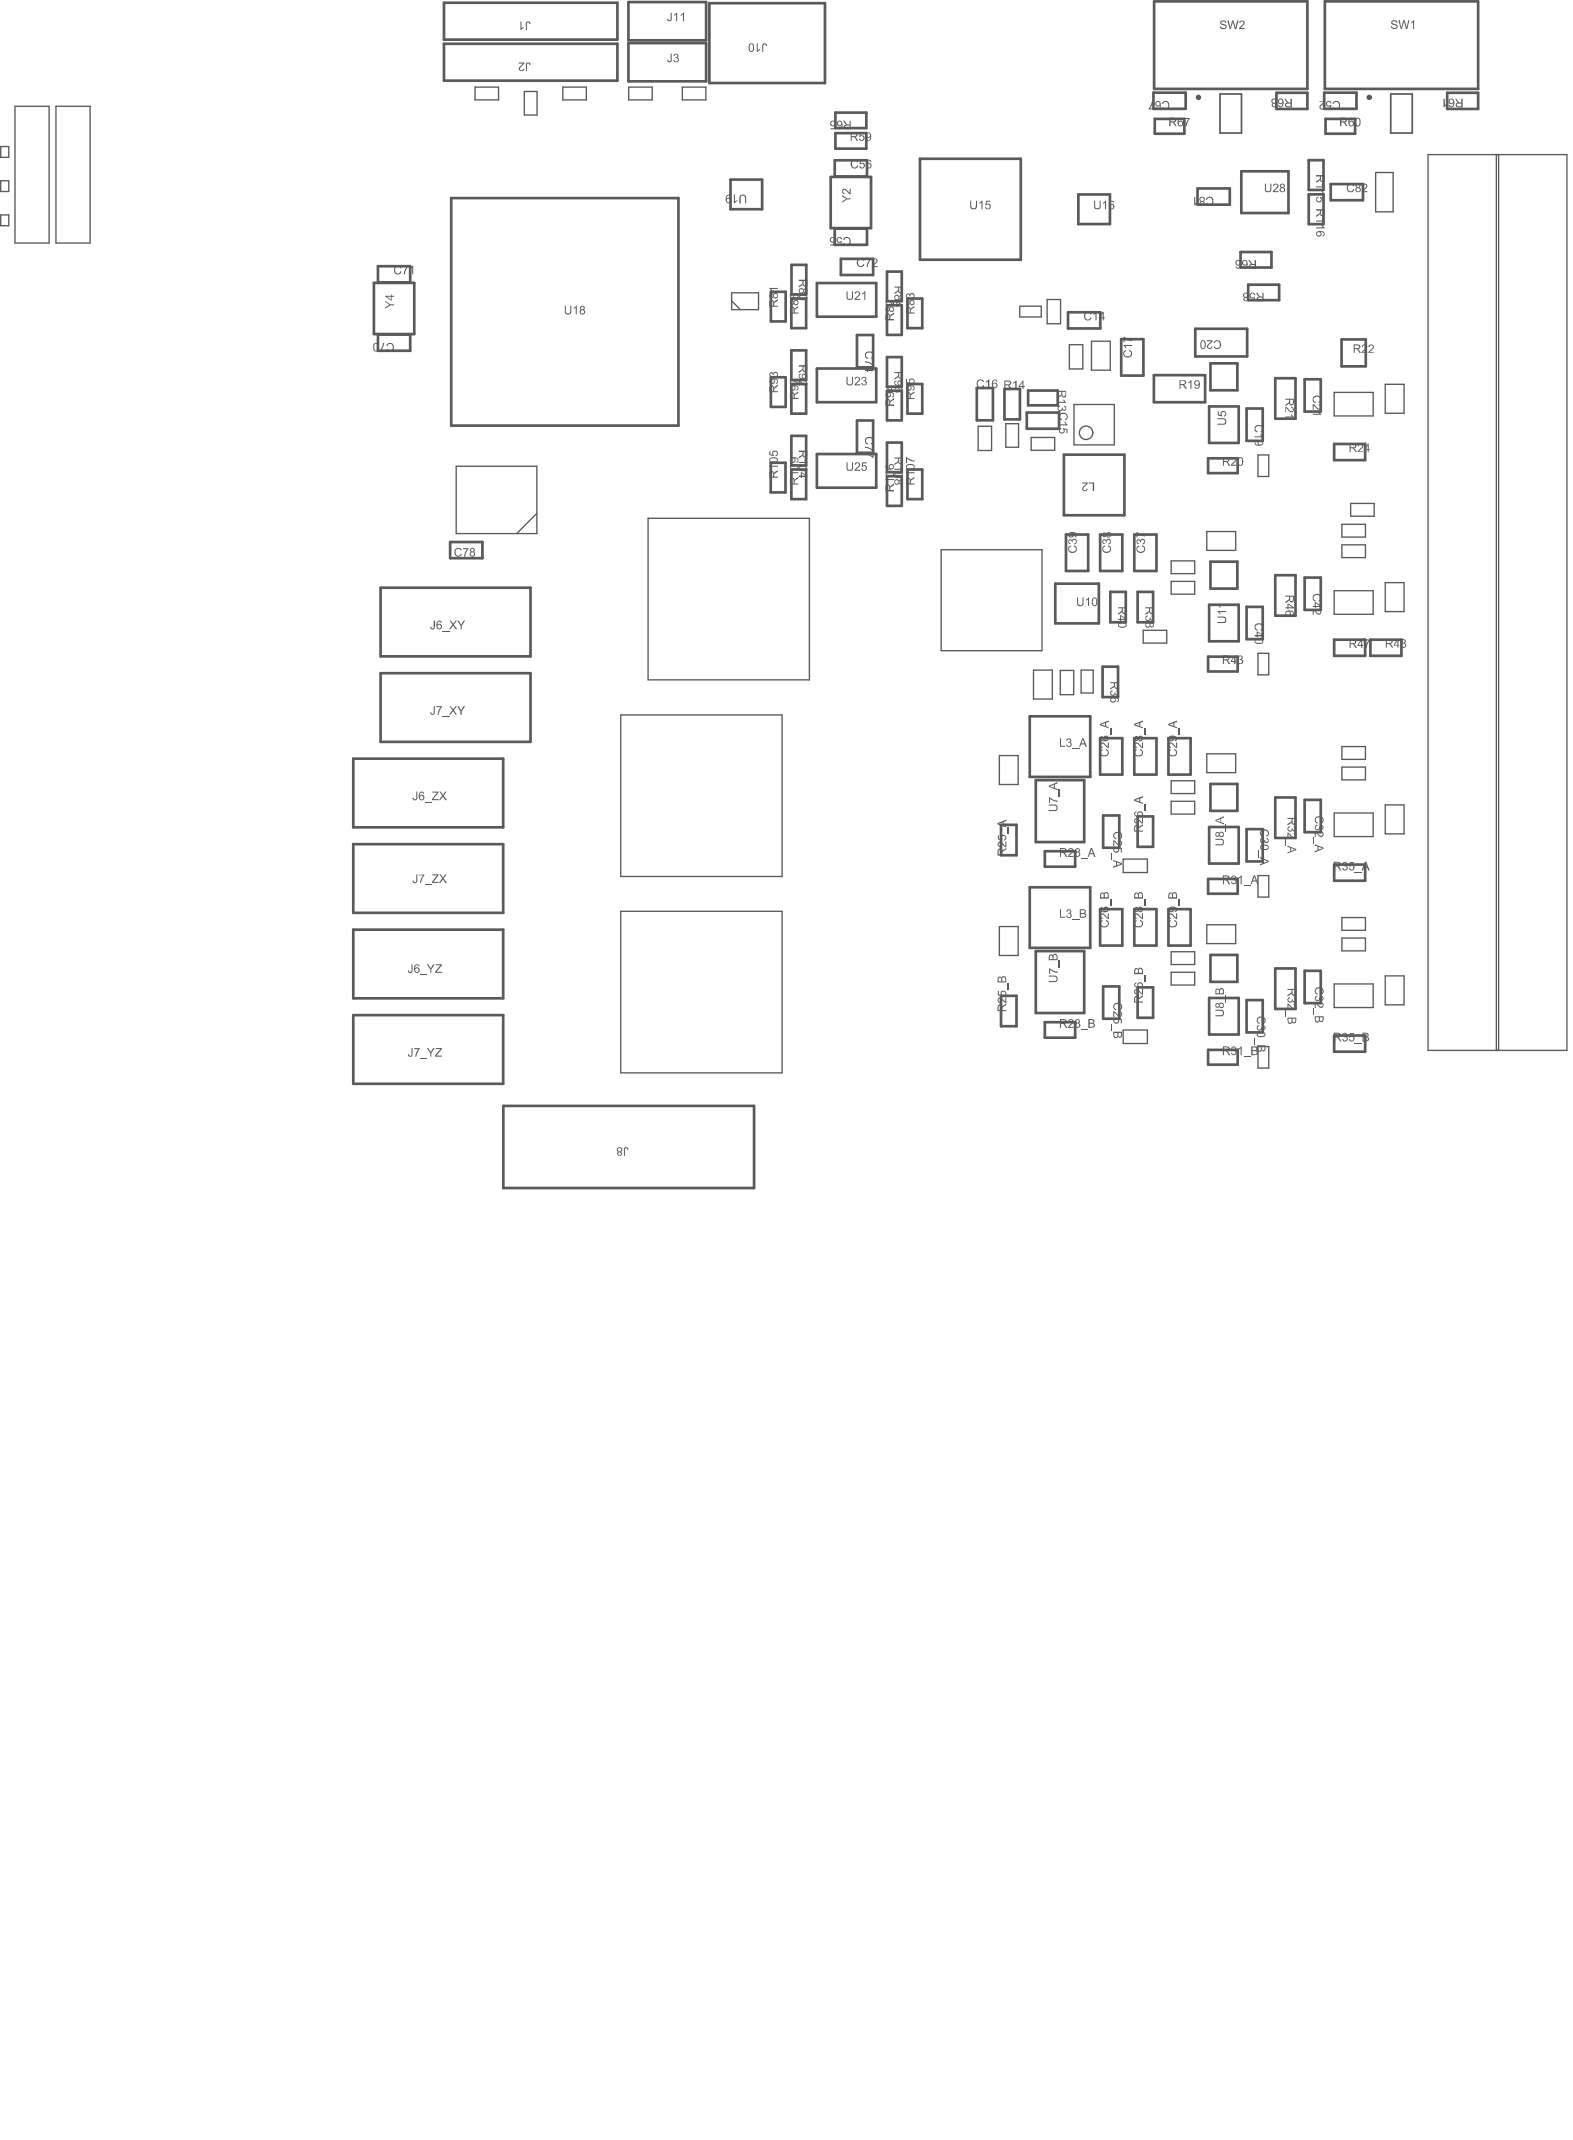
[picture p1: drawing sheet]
<svg xmlns="http://www.w3.org/2000/svg" width="388mm" height="528mm" viewBox="0 0 388 528" stroke-linecap="round" stroke-linejoin="round" font-family="sans-serif">
<g fill="none" stroke="#5a5a5a" stroke-width=".66">
<path d="M109.6 10.8h42.8v9.1h-42.8zM109.6 .7h42.8v9.1h-42.8zM155.2 .5h19.2v9.5h-19.2zM155.2 10.6h19.2v9.5h-19.2zM175.2 .8h28.5v19.7h-28.5zM285 .3h37.8v21.7h-37.8zM327.1 .3h37.9v21.7h-37.9zM206.1 39.6h8v4h-8zM206.3 27.8h7.6v3.8h-7.6zM206.3 32.9h7.6v3.8h-7.6zM227.2 39.2h24.9v24.9h-24.9zM284.8 22.9h8v4h-8z"/>
<path d="M285.1 29.4h7.3v3.6h-7.3zM315.2 22.9h7.6v4h-7.6zM323.2 39.6h3.6v7.3h-3.6zM327 22.9h7.9v4h-7.9zM327.3 29.4h7.3v3.6h-7.3zM357.3 22.9h7.7v4h-7.7zM111.4 48.9h56.1v56.2h-56.1zM180.4 44.4h7.8v7.3h-7.8zM205.1 43.7h10v12.6h-10zM206.1 56.5h8v4h-8zM266.3 48h7.8v7.3h-7.8zM295.7 46.5h8v4h-8z"/>
<path d="M306.5 42.3h11.6v10.3h-11.6zM323.2 48h3.6v7.4h-3.6zM328.6 45.5h8v4h-8zM92.3 69.9h10v12.6h-10zM93.3 65.7h8v4h-8zM190.3 72.1h3.7v7.3h-3.7zM195.4 73.7h3.7v7.3h-3.7zM195.4 65.4h3.7v7.3h-3.7zM201.7 69.9h14.7v8.3h-14.7zM207.6 63.9h8v4h-8zM219 75.4h3.7v7.3h-3.7zM219 67.1h3.7v7.3h-3.7z"/>
<path d="M224.1 73.7h3.6v7.3h-3.6zM263.7 77.1h8v4h-8zM306.3 62.2h7.7v3.9h-7.7zM308.2 70.3h7.6v3.8h-7.6zM93.3 82.6h8v4h-8zM190.3 93.2h3.7v7.3h-3.7zM195.4 94.8h3.7v7.3h-3.7zM195.4 86.5h3.7v7.3h-3.7zM201.7 91h14.7v8.3h-14.7zM211.6 82.7h4v8h-4zM219 96.5h3.7v7.3h-3.7zM219 88.2h3.7v7.3h-3.7z"/>
<path d="M224.1 94.8h3.6v7.3h-3.6zM241.2 95.8h4v8h-4zM248 96.1h3.8v7.5h-3.8zM253.9 96.4h7.3v3.7h-7.3zM276.9 83.8h5.4v9h-5.4zM284.9 92.6h12.7v6.7h-12.7zM295.1 81.2h12.9v6.8h-12.9zM298.9 89.7h6.6v6.7h-6.6zM314.9 93.4h5v10h-5zM322.1 93.7h4v7.9h-4zM331.3 83.8h5.9v6.7h-5.9zM190.3 114.3h3.7v7.3h-3.7z"/>
<path d="M195.4 107.6h3.7v7.3h-3.7zM195.4 115.9h3.7v7.4h-3.7zM201.7 112.1h14.7v8.3h-14.7zM211.6 103.8h4v8h-4zM219 109.3h3.7v7.3h-3.7zM219 117.6h3.7v7.3h-3.7zM224.1 115.9h3.6v7.4h-3.6zM253.5 101.9h8v4h-8zM262.7 112.3h14.9v14.9h-14.9zM298.3 113.2h7.3v3.6h-7.3zM298.6 100.4h7.3v9h-7.3zM307.8 100.9h4v8h-4z"/>
<path d="M329.4 109.6h7.7v4h-7.7zM111.2 133.9h7.9v3.9h-7.9zM263.2 132h5.5v9h-5.5zM271.6 132h5.5v9h-5.5zM280.1 132h5.5v9h-5.5zM298.9 138.7h6.6v6.7h-6.6zM94 145.1h37v17h-37zM260.6 144.1h10.7v9.8h-10.7zM274.2 146.2h3.8v7.5h-3.8zM280.9 146.2h3.8v7.5h-3.8zM298.6 149.3h7.3v9.1h-7.3zM307.8 149.9h4v7.9h-4z"/>
<path d="M314.9 142h5v10h-5zM322.1 142.6h4v8h-4zM329.4 158h7.7v4h-7.7zM338.4 158h7.6v4h-7.6zM94 166.2h37v17h-37zM254.3 176.9h14.9v15h-14.9zM272.3 164.6h3.8v7.5h-3.8zM298.3 162.2h7.3v3.6h-7.3zM87.2 187.4h37v16.9h-37zM255.8 192.6h11.9v15.3h-11.9zM271.6 182.3h5.5v9h-5.5zM280.1 182.3h5.5v9h-5.5z"/>
<path d="M288.5 182.3h5.5v9h-5.5zM298.9 193.6h6.6v6.6h-6.6zM314.9 196.9h5v10h-5zM322.1 197.5h4v8h-4zM87.2 208.5h37v16.9h-37zM247.2 203.7h3.8v7.5h-3.8zM254.3 219.1h14.9v15h-14.9zM258 210.2h7.5v3.8h-7.5zM272.4 201.4h4v8h-4zM280.9 201.6h3.8v7.5h-3.8zM298.3 217h7.3v3.7h-7.3zM298.6 204.2h7.3v9h-7.3z"/>
<path d="M307.8 204.8h4v7.9h-4zM329.4 213.5h7.7v4h-7.7zM87.2 229.6h37v16.9h-37zM255.8 234.9h11.9v15.3h-11.9zM271.6 224.5h5.5v9h-5.5zM280.1 224.5h5.5v9h-5.5zM288.5 224.5h5.5v9h-5.5zM298.9 235.8h6.6v6.7h-6.6zM314.9 239.2h5v9.9h-5zM322.1 239.7h4v8h-4zM87.2 250.7h37v16.9h-37zM247.2 245.9h3.8v7.5h-3.8z"/>
<path d="M258 252.4h7.5v3.9h-7.5zM272.4 243.6h4v8h-4zM280.9 243.8h3.8v7.5h-3.8zM298.3 259.3h7.3v3.6h-7.3zM298.6 246.5h7.3v9h-7.3zM307.8 247h4v8h-4zM329.4 255.7h7.7v4h-7.7zM124.3 273.1h61.9v20.3h-61.9z"/>
</g>
<g fill="none" stroke="#5a5a5a" stroke-width=".33">
<path d="M.2 36.2h2v2.6h-2zM3.7 26.2h8.4v33.8h-8.4zM13.8 26.2h8.4v33.8h-8.4zM117.3 21.5h5.8v3.2h-5.8zM129.5 22.6h3.1v5.8h-3.1zM139 21.5h5.8v3.2h-5.8zM155.2 21.5h5.8v3.2h-5.8zM168.5 21.5h5.8v3.2h-5.8zM352.6 38.2h34.3v221.2h-34.3zM369.5 38.2v221.2M370 38.2v221.2M.2 44.6h2v2.7h-2z"/>
<path d="M.2 53.1h2v2.6h-2zM339.7 42.6h4.3v9.7h-4.3zM180.7 72.3h6.6v4.2h-6.6zM180.7 74.3l2.1 2.2M251.8 75.6h5.3v2.7h-5.3zM258.6 74h3.3v5.9h-3.3zM264 85.1h3.4v6h-3.4zM265.2 99.9h9.9v10h-9.9zM269.5 84.3h4.7v7.1h-4.7zM329.4 96.9h9.7v5.8h-9.7zM342 94.9h4.7v7.2h-4.7zM112.6 115.1h20v16.7h-20z"/>
<path d="M241.5 105.3h3.3v5.9h-3.3zM248.4 104.6h3.1v5.8h-3.1zM254.6 108h5.8v3.2h-5.8zM310.6 112.3h2.7v5.4h-2.7zM132.6 126.8l-5 5M160 128h39.9v39.9h-39.9zM232.4 135.8h24.9v24.9h-24.9zM289.2 138.5h5.8v3.2h-5.8zM298 131.3h7.1v4.6h-7.1zM331.3 129.5h5.9v3.1h-5.9zM331.3 134.5h5.9v3.2h-5.9zM333.5 124.3h5.8v3.2h-5.8z"/>
<path d="M282.3 155.7h5.8v3.1h-5.8zM289.2 143.6h5.8v3.1h-5.8zM329.4 145.9h9.7v5.8h-9.7zM342 143.9h4.7v7.1h-4.7zM153.3 176.5h39.8v39.9h-39.8zM255.2 165.5h4.6v7.1h-4.6zM261.8 165.6h3.3v5.9h-3.3zM266.9 165.5h3v5.6h-3zM310.6 161.3h2.7v5.3h-2.7zM246.8 186.6h4.6v7.1h-4.6zM289.2 192.8h5.8v3.2h-5.8zM289.2 197.9h5.8v3.1h-5.8z"/>
<path d="M298 186.1h7.1v4.7h-7.1zM331.3 184.4h5.9v3.1h-5.9zM331.3 189.4h5.9v3.2h-5.9zM342 198.8h4.7v7.1h-4.7zM277.3 212.1h6v3.4h-6zM310.6 216.2h2.7v5.3h-2.7zM329.4 200.8h9.7v5.8h-9.7zM153.3 225h39.8v39.9h-39.8zM246.8 228.8h4.6v7.2h-4.6zM289.2 235h5.8v3.2h-5.8zM298 228.4h7.1v4.6h-7.1zM331.3 231.6h5.9v3.2h-5.9z"/>
<path d="M331.3 226.6h5.9v3.1h-5.9zM277.3 254.4h6v3.3h-6zM289.2 240.1h5.8v3.2h-5.8zM310.6 258.4h2.7v5.4h-2.7zM329.4 243h9.7v5.8h-9.7zM342 241h4.7v7.1h-4.7z"/>
</g>
<path d="M301.2 23.2h5.4v9.7h-5.4zM343.4 23.2h5.3v9.7h-5.3z" fill="none" stroke="#5a5a5a" stroke-width=".42"/>
<g fill="#5a5a5a">
<path d="M325 54.5h1.7l-.4-.5h.3l.5 .7h-2.1z"/>
<path d="M325 56.2h1.7l-.4-.5v-.1h.3l.2 .5 .3 .1v.2h-2.1z"/>
<path d="M325 46h1.7l-.4-.4 .3-.1 .5 .8h-2.1z"/>
<path d="M325 47.7h1.7l-.4-.4v-.2h.3l.2 .5 .3 .1v.3h-2.1z"/>
<path d="M325.1 48.7l.5-.1v.3a.48 .48 0 0 0-.4 .5 .48 .48 0 0 0 .5 .4 .48 .48 0 0 0 .5-.5l-.3-.4 .1-.3 1.1 .3v1h-.3v-.8l-.6-.1a.69 .69 0 0 1-.5 1 .69 .69 0 0 1-.7-.9z"/>
<path d="M332.8 45.5l.3-.1a.78 .78 0 0 1 1.2 .5l-.2 .1a.7 .7 0 0 0-1-.4 .7 .7 0 0 0-.3 1 .63 .63 0 0 0 .6 .7 .63 .63 0 0 0 .7-.6l.3 .1a1.01 1.01 0 0 1-1.4 .5 1.01 1.01 0 0 1-.3-1.4z"/>
<path d="M336.5 45.4a.71 .71 0 0 1 1.1 .3 .71 .71 0 0 1-.5 1l-.5 .5h1v.3h-1.3l.3-.7a.87 .87 0 0 0 .6-1.2h-.5l-.1 .3h-.3z"/>
<path d="M165.6 3.1h.3v1.5a.56 .56 0 0 1-.5 .6 .56 .56 0 0 1-.6-.6h.2a.33 .33 0 0 0 .4 .5 .33 .33 0 0 0 .2-.5z"/>
<path d="M166.5 3.5l.7-.4v2.1h-.2v-1.7l-.5 .4z"/>
<path d="M168.1 3.6l.5-.2v-.3h.3v2.1h-.3v-1.7l-.4 .4h-.1z"/>
<path d="M130.1 15.5a.66 .66 0 0 1 .9 .5h-.3a.33 .33 0 0 0-.4-.4 .33 .33 0 0 0-.2 .5v1.5h-.2v-1.9z"/>
<path d="M128.1 15.5h1.4l-.1 .3-.5 .5a.77 .77 0 0 0-.5 .9l.4 .2 .4-.4h.2a.67 .67 0 0 1-.7 .5 .67 .67 0 0 1-.6-.6 .67 .67 0 0 1 .6-.7l.5-.5h-1.1z"/>
<path d="M130.1 5.3a.66 .66 0 0 1 .9 .6h-.3a.33 .33 0 0 0-.4-.4 .33 .33 0 0 0-.2 .5v1.4h-.2v-1.8z"/>
<path d="M128.5 5.3h.3v1.7l.5-.3v.2l-.6 .5h-.2z"/>
<path d="M165.6 13.3h.3v1.4a.56 .56 0 0 1-.5 .7 .56 .56 0 0 1-.6-.6h.2a.33 .33 0 0 0 .4 .4 .33 .33 0 0 0 .2-.5z"/>
<path d="M166.5 13.3a.6 .6 0 0 1 .8 0 .6 .6 0 0 1 0 .9h-.1a.66 .66 0 0 1 .1 1.1 .66 .66 0 0 1-1-.5h.2a.41 .41 0 0 0 .5 .3 .41 .41 0 0 0 .3-.5 .41 .41 0 0 0-.5-.2v-.3a.36 .36 0 0 0 .4-.3 .36 .36 0 0 0-.3-.4 .36 .36 0 0 0-.4 .4h-.2z"/>
<path d="M188.5 10.7a.6 .6 0 0 1 .6 0 .6 .6 0 0 1 .3 .6l-.3 .1a.31 .31 0 0 0-.2-.4 .31 .31 0 0 0-.4 .3v1.5h-.3v-1.7z"/>
<path d="M186.9 10.7h.2v1.7l.6-.3v.2l-.5 .3-.1 .2h-.2z"/>
<path d="M207.9 48.1l1.2 .9h.9v.2h-.9l-1.2 .9v-.4l1.1-.6-1.1-.6z"/>
<path d="M208.1 46.7a1.52 1.52 0 0 1 1.7 .9v-1h.2v1.4l-.6-.4a.79 .79 0 0 0-1.2-.6l-.1 .4 .4 .3v.3a.73 .73 0 0 1-.6-.5 .73 .73 0 0 1 .2-.8z"/>
<path d="M208.5 58.6l.2-.1a1.11 1.11 0 0 1 1.3 1 1.11 1.11 0 0 1-1.1 1.2l-.6-.4-.1-.3h.3a.68 .68 0 0 0 1 .3 .68 .68 0 0 0 .2-.9 .64 .64 0 0 0-.6-.6 .64 .64 0 0 0-.7 .5l-.2-.2z"/>
<path d="M206.8 58.6a.69 .69 0 0 1 1.1 .5h-.2a.46 .46 0 0 0-.7-.3 .46 .46 0 0 0-.1 .7 .46 .46 0 0 0 .7 0h.3l-.2 1.1h-1v-.2h.8l.1-.6a.7 .7 0 0 1-1-.2 .7 .7 0 0 1 .2-1z"/>
<path d="M205.1 58.7a.73 .73 0 0 1 .7-.2 .73 .73 0 0 1 .5 .6h-.3a.45 .45 0 0 0-.7-.3 .45 .45 0 0 0-.1 .7l.2 .2 .9-.2-.2 1.1h-1.1v-.2h.8l.1-.6a.7 .7 0 0 1-.9-.2 .7 .7 0 0 1 .1-.9z"/>
<path d="M210.4 39.6l.3-.2a.95 .95 0 0 1 1.2 .6l-.3 .1a.72 .72 0 0 0-.9-.3 .72 .72 0 0 0-.3 1v.1a.65 .65 0 0 0 .6 .5 .65 .65 0 0 0 .6-.5h.3a.97 .97 0 0 1-1.2 .6 .97 .97 0 0 1-.7-1.2z"/>
<path d="M212.4 39.5h1.1v.3h-.8l-.2 .5a.72 .72 0 0 1 1 .3 .72 .72 0 0 1-.4 1 .72 .72 0 0 1-.9-.6h.2a.43 .43 0 0 0 .6 .3 .43 .43 0 0 0 .2-.7 .43 .43 0 0 0-.7 0l-.3-.1z"/>
<path d="M182.9 48.1h.1a.82 .82 0 0 1 .9 0 .82 .82 0 0 1 .3 .9v1.2h-.2v-1.2a.56 .56 0 0 0-.6-.7 .56 .56 0 0 0-.5 .7v1.2h-.3v-1.5z"/>
<path d="M181.2 48h.3v1.7l.6-.3v.3l-.7 .5h-.2z"/>
<path d="M329.4 25h.1a1.1 1.1 0 0 1 1.4 .7 1.1 1.1 0 0 1-.8 1.4 .87 .87 0 0 1-1-.6l.3-.1a.71 .71 0 0 0 1 .3 .71 .71 0 0 0 .1-1 .65 .65 0 0 0-.6-.5 .65 .65 0 0 0-.6 .5l-.3-.2z"/>
<path d="M327.6 25.1a.75 .75 0 0 1 1.2 .4h-.3a.48 .48 0 0 0-.7-.2 .48 .48 0 0 0-.1 .7 .48 .48 0 0 0 .7 0l.4-.1-.3 1.1h-1v-.2h.9v-.5a.73 .73 0 0 1-.9-.2 .73 .73 0 0 1 .1-1z"/>
<path d="M325.8 25h1.4l-.1 .3-.5 .5a.67 .67 0 0 0-.4 1.1h.5l.1-.5h.4a.69 .69 0 0 1-1.1 .6 .69 .69 0 0 1 .1-1.2l.6-.6h-1z"/>
<path d="M209 114.2h.3v1.1a.56 .56 0 0 0 .5 .7 .56 .56 0 0 0 .6-.7v-1.1h.2v1.1a.81 .81 0 0 1-.8 1 .81 .81 0 0 1-.8-1z"/>
<path d="M211.1 114.3h.1a.7 .7 0 0 1 1.1 .2 .7 .7 0 0 1-.4 1l-.6 .5h1.1v.3h-1.4l.1-.4 .6-.6a.58 .58 0 0 0 .3-.9l-.4-.1-.3 .5h-.2z"/>
<path d="M212.9 114.2h1.1v.2h-.8l-.2 .6a.72 .72 0 0 1 1 .3 .72 .72 0 0 1-.4 1 .72 .72 0 0 1-.9-.6h.2a.44 .44 0 0 0 .6 .3 .44 .44 0 0 0 .2-.7 .44 .44 0 0 0-.7 0h-.3z"/>
<path d="M209 93.1h.3v1.1a.56 .56 0 0 0 .5 .7 .56 .56 0 0 0 .6-.7v-1.1h.2v1.1a.81 .81 0 0 1-.8 1 .81 .81 0 0 1-.8-1z"/>
<path d="M211.1 93.2a.69 .69 0 0 1 1.1 .1 .69 .69 0 0 1-.3 1l-.6 .6h1.1v.3h-1.4l.1-.4 .5-.6a.6 .6 0 0 0 .5-.8l-.5-.2-.3 .4h-.2z"/>
<path d="M212.9 93.1a.6 .6 0 0 1 .9 .1 .6 .6 0 0 1-.1 .9h.1a.67 .67 0 0 1-.2 1.1 .67 .67 0 0 1-.9-.5l.2-.1a.46 .46 0 0 0 .6 .4 .46 .46 0 0 0 .3-.6 .46 .46 0 0 0-.6-.2l.1-.3a.33 .33 0 0 0 .3-.3 .33 .33 0 0 0-.3-.3 .33 .33 0 0 0-.3 .3h-.3z"/>
<path d="M266 147.5h.2v1.3a.56 .56 0 0 0 .6 .7 .56 .56 0 0 0 .5-.7v-1.3h.3v1.3a.81 .81 0 0 1-.8 .9 .81 .81 0 0 1-.8-.9z"/>
<path d="M268.1 148l.8-.5v2.1h-.2v-1.6l-.6 .4z"/>
<path d="M239.6 49.6h.2v1.1a.6 .6 0 0 0 .6 .7 .6 .6 0 0 0 .6-.7v-1.1h.2v1.1a.85 .85 0 0 1-.8 1 .85 .85 0 0 1-.8-1z"/>
<path d="M242.3 49.6h.3v2.1h-.3v-1.7l-.5 .3v-.2z"/>
<path d="M243.5 49.6h1v.2h-.8l-.1 .6a.68 .68 0 0 1 1 .3 .68 .68 0 0 1-.5 1 .68 .68 0 0 1-.8-.6h.2a.48 .48 0 0 0 .8 .2 .48 .48 0 0 0-.3-.8l-.5 .2h-.2z"/>
<path d="M209 71.9h.3v1.2a.56 .56 0 0 0 .5 .7 .56 .56 0 0 0 .6-.7v-1.2h.2v1.2a.81 .81 0 0 1-.8 1 .81 .81 0 0 1-.8-1z"/>
<path d="M211.1 72.1h.1a.7 .7 0 0 1 1.1 .2 .7 .7 0 0 1-.4 1l-.6 .5h1.1v.3h-1.4l.1-.4 .6-.7a.58 .58 0 0 0 .3-.8l-.4-.1-.3 .4h-.2z"/>
<path d="M212.8 72.5l.5-.3 .1-.3h.3v2.2h-.3v-1.7l-.4 .3h-.2z"/>
<path d="M312.3 45.3h.3v1.2a.56 .56 0 0 0 .5 .7 .56 .56 0 0 0 .6-.7v-1.2h.2v1.2a.81 .81 0 0 1-.8 1 .81 .81 0 0 1-.8-1z"/>
<path d="M314.4 45.5h.1a.7 .7 0 0 1 1.1 .2 .7 .7 0 0 1-.4 1l-.6 .5h1.1v.3h-1.4l.1-.4 .6-.7a.58 .58 0 0 0 .3-.8l-.4-.1-.3 .4h-.2z"/>
<path d="M270.2 49.6h.2v1.1a.56 .56 0 0 0 .6 .7 .56 .56 0 0 0 .5-.7v-1.1h.3v1.1a.81 .81 0 0 1-.8 1 .81 .81 0 0 1-.8-1z"/>
<path d="M272.4 50l.7-.4v2.1h-.2v-1.7l-.5 .3z"/>
<path d="M300.6 152.2h1.3a.81 .81 0 0 1 .9 .9 .81 .81 0 0 1-.9 .8h-1.3v-.3h1.3a.56 .56 0 0 0 .6-.5 .56 .56 0 0 0-.6-.6h-1.3z"/>
<path d="M300.6 150.9h2.2v.3h-1.7l.4 .5h-.4z"/>
<path d="M300.6 149.2h2.2v.3h-1.7l.4 .6h-.3z"/>
<path d="M259 198.7h1.2a.81 .81 0 0 1 1 .8 .81 .81 0 0 1-1 .8h-1.2v-.3h1.2a.56 .56 0 0 0 .7-.5 .56 .56 0 0 0-.7-.6h-1.2z"/>
<path d="M259 196.9h.3l.6 .5 1.2 .4v.2l-.9-.2-.9-.5v1h-.3z"/>
<path d="M261.5 195.1h.2v1.7h-.2z"/>
<path d="M259 240.9h1.2a.81 .81 0 0 1 1 .8 .81 .81 0 0 1-1 .8h-1.2v-.2h1.2a.56 .56 0 0 0 .7-.6 .56 .56 0 0 0-.7-.5h-1.2z"/>
<path d="M259 239.1l1.3 .7 .8 .2v.2l-.9-.1-.9-.6v1h-.3z"/>
<path d="M261.5 237.3h.2v1.8h-.2z"/>
<path d="M310.1 105.1l.8-.1a.92 .92 0 0 1 1 .7 .92 .92 0 0 1-.6 1l-.1-.2a.7 .7 0 0 0 .4-1 .7 .7 0 0 0-1-.3 .63 .63 0 0 0-.6 .6 .63 .63 0 0 0 .6 .7l-.1 .3a1.02 1.02 0 0 1-.4-1.7z"/>
<path d="M309.8 107.7h1.7l-.4-.4 .3-.1 .5 .8h-2.1z"/>
<path d="M241.4 93.9a1.02 1.02 0 0 1 1.6 .4h-.3a.68 .68 0 0 0-1-.3 .68 .68 0 0 0-.2 1 .64 .64 0 0 0 .6 .6 .64 .64 0 0 0 .7-.5l.2 .1a.97 .97 0 0 1-1.2 .6 .97 .97 0 0 1-.6-1.2z"/>
<path d="M243.5 94.2l.8-.5v2.1h-.4v-1.6l-.5 .3z"/>
<path d="M261.7 102.2l.5-.2a.97 .97 0 0 1 1.4 .5 .97 .97 0 0 1-.6 1.3v-.3a.74 .74 0 0 0 .3-1 .74 .74 0 0 0-1.1-.2 .65 .65 0 0 0-.5 .6 .65 .65 0 0 0 .5 .6v.3l-.2-.1a.93 .93 0 0 1-.3-1.5z"/>
<path d="M261.5 104.8h1.7l-.4-.5 .3-.1 .5 .6v.2h-2.1z"/>
<path d="M261.7 105.8l.4-.1v.3a.46 .46 0 0 0-.3 .7 .46 .46 0 0 0 .8-.1l.1-.5h-.2v-.4l1.1 .3v1h-.3v-.9h-.6a.69 .69 0 0 1-.5 1 .69 .69 0 0 1-.7-.9z"/>
<path d="M299.8 84.3h.1a1.05 1.05 0 0 1 1.6 .4 1.05 1.05 0 0 1-.6 1.4l-.1 .1a.81 .81 0 0 1-1.1-.6l.2-.1a.72 .72 0 0 0 1 .4 .72 .72 0 0 0 .3-1 .64 .64 0 0 0-.6-.6 .64 .64 0 0 0-.7 .5l-.3-.1z"/>
<path d="M298 84h1.4l-.4 .8a.7 .7 0 0 0-.6 .4 .7 .7 0 0 0 .2 .8h.3l.2-.5h.2a.68 .68 0 0 1-.6 .7 .68 .68 0 0 1-.7-.6 .68 .68 0 0 1 .5-.7l.6-.6h-1.1z"/>
<path d="M277.7 86.6l.3-.1v.2a.72 .72 0 0 0-.3 1 .72 .72 0 0 0 1 .3 .64 .64 0 0 0 .6-.6 .64 .64 0 0 0-.5-.7l.1-.2a.95 .95 0 0 1 .6 1.2 .95 .95 0 0 1-1.3 .5h-.3a1 1 0 0 1-.2-1.6z"/>
<path d="M277.4 85.2h2.1v.3h-1.7l.4 .5h-.3z"/>
<path d="M277.4 83.2l1.2 .6 .9 .1v.3l-1-.2-.8-.5v1h-.3z"/>
<path d="M268.1 77.1l.3-.1a.91 .91 0 0 1 1.1 .6l-.3 .1a.72 .72 0 0 0-1-.4 .72 .72 0 0 0-.2 1.1 .63 .63 0 0 0 .6 .6 .63 .63 0 0 0 .6-.6h.3a.97 .97 0 0 1-1.3 .7 .97 .97 0 0 1-.5-1.4z"/>
<path d="M270.1 77.4l.7-.4v2.1h-.3v-1.7l-.5 .4z"/>
<path d="M324.6 97.8l.3-.1a1.01 1.01 0 0 1 1.3 .6 1.01 1.01 0 0 1-.5 1.3l-.1-.4a.6 .6 0 0 0 .5-.7 .6 .6 0 0 0-.7-.5 .75 .75 0 0 0-.9 .3 .75 .75 0 0 0 .1 .9l.3 .1-.1 .3a.96 .96 0 0 1-.7-.8 .96 .96 0 0 1 .5-1z"/>
<path d="M324.1 99.8l.5 .1 .2 .3a1.04 1.04 0 0 0 1.1 .6l.2-.4-.4-.3v-.3a.7 .7 0 0 1 .4 1.2 .7 .7 0 0 1-1.2-.3l-.5-.6v1.1h-.3z"/>
<path d="M324.1 102.2h1.7l-.3-.4 .2-.1 .5 .7h-2.1z"/>
<path d="M318.1 204.1l.4-.1 .1 .3a.4 .4 0 0 0-.5 .4 .4 .4 0 0 0 .5 .4 .4 .4 0 0 0 .3-.6h.3a.36 .36 0 0 0 .2 .5 .36 .36 0 0 0 .5-.3 .36 .36 0 0 0-.4-.4v-.3a.6 .6 0 0 1 .6 .8 .6 .6 0 0 1-1 .2 .68 .68 0 0 1-1.1 .2 .68 .68 0 0 1 .1-1.1z"/>
<path d="M317.9 205.6l.8 .4a.7 .7 0 0 0 .4 .6 .7 .7 0 0 0 .7-.1v-.4l-.4-.1v-.3a.67 .67 0 0 1 .6 1 .67 .67 0 0 1-1.2-.1l-.7-.6v1.1h-.2z"/>
<path d="M317.4 207.1h.2v1.7h-.2z"/>
<path d="M318.1 246.3l.4-.1 .1 .3a.4 .4 0 0 0-.5 .4 .4 .4 0 0 0 .5 .4 .4 .4 0 0 0 .3-.6h.3a.36 .36 0 0 0 .2 .5 .36 .36 0 0 0 .5-.3 .36 .36 0 0 0-.4-.4v-.3a.6 .6 0 0 1 .6 .9 .6 .6 0 0 1-1 .1 .68 .68 0 0 1-1.1 .2 .68 .68 0 0 1 .1-1.1z"/>
<path d="M317.9 247.8l.8 .5a.7 .7 0 0 0 .4 .5 .7 .7 0 0 0 .7-.1v-.4l-.4-.1v-.3a.67 .67 0 0 1 .6 1 .67 .67 0 0 1-1.2 0l-.7-.7v1.1h-.2z"/>
<path d="M317.4 249.4h.2v1.6h-.2z"/>
<path d="M331.7 255.1a.6 .6 0 0 1 .9 .1 .6 .6 0 0 1-.1 .8h-.1a.65 .65 0 0 1 .1 1.1 .65 .65 0 0 1-1-.3l-.1-.2 .2-.1a.43 .43 0 0 0 .5 .5 .43 .43 0 0 0 .4-.5 .43 .43 0 0 0-.6-.3l.1-.3a.38 .38 0 0 0 .5-.2 .38 .38 0 0 0-.4-.5 .38 .38 0 0 0-.4 .4h-.2z"/>
<path d="M333.3 255.1h1v.3h-.8l-.1 .5a.7 .7 0 0 1 1 .3 .7 .7 0 0 1-.4 .9 .7 .7 0 0 1-.9-.5h.2a.44 .44 0 0 0 .7 .3 .44 .44 0 0 0 .1-.7 .44 .44 0 0 0-.7 0h-.3z"/>
<path d="M334.5 257.5h1.8v.2h-1.8z"/>
<path d="M331.7 212.9a.6 .6 0 0 1 .9 .1 .6 .6 0 0 1-.1 .8h-.1a.65 .65 0 0 1 .1 1.1 .65 .65 0 0 1-1-.3l-.1-.2 .2-.1a.43 .43 0 0 0 .5 .5 .43 .43 0 0 0 .4-.5 .43 .43 0 0 0-.6-.3l.1-.3a.38 .38 0 0 0 .5-.3 .38 .38 0 0 0-.4-.4 .38 .38 0 0 0-.4 .4h-.2z"/>
<path d="M333.3 212.9h1v.2h-.8l-.1 .5a.7 .7 0 0 1 1 .4 .7 .7 0 0 1-.4 .9 .7 .7 0 0 1-.9-.5h.2a.44 .44 0 0 0 .7 .3 .44 .44 0 0 0 .1-.7 .44 .44 0 0 0-.7 0h-.3z"/>
<path d="M334.5 215.3h1.8v.2h-1.8z"/>
<path d="M304.2 216.3a.61 .61 0 0 1 .8 0 .61 .61 0 0 1 .1 .8l-.2 .1a.65 .65 0 0 1 .2 1 .65 .65 0 0 1-1-.2l-.1-.2 .2-.1a.41 .41 0 0 0 .5 .4 .41 .41 0 0 0 .3-.5 .41 .41 0 0 0-.5-.2v-.3a.38 .38 0 0 0 .5-.3 .38 .38 0 0 0-.4-.4 .38 .38 0 0 0-.4 .4h-.2z"/>
<path d="M305.8 216.7l.8-.5v2.2h-.3v-1.7l-.5 .3z"/>
<path d="M307.1 218.7h1.7v.2h-1.7z"/>
<path d="M304.2 258.5a.61 .61 0 0 1 .8 .1 .61 .61 0 0 1 .1 .7l-.2 .1a.65 .65 0 0 1 .2 1.1 .65 .65 0 0 1-1-.3l-.1-.2 .2-.1a.41 .41 0 0 0 .5 .5 .41 .41 0 0 0 .3-.5 .41 .41 0 0 0-.5-.3v-.3a.38 .38 0 0 0 .5-.3 .38 .38 0 0 0-.4-.4 .38 .38 0 0 0-.4 .4h-.2z"/>
<path d="M305.8 258.9l.8-.5v2.2h-.3v-1.7l-.5 .3z"/>
<path d="M307.1 260.9h1.7v.2h-1.7z"/>
<path d="M304.1 113.1a.69 .69 0 0 1 1 0 .69 .69 0 0 1-.3 1.1l-.5 .6h1v.2h-1.4l.1-.3 .5-.5a.56 .56 0 0 0 .5-.5 .56 .56 0 0 0-.4-.6l-.4 .4h-.2z"/>
<path d="M250.2 94.5l.6-.5h.2v2.1h-.3v-1.7l-.4 .3z"/>
<path d="M293.5 94.3l.7-.4v2.1h-.3v-1.7l-.5 .4z"/>
<path d="M261.1 99.2h1.7l-.3-.4 .2-.1 .6 .8h-2.2z"/>
<path d="M261.3 100.3l.4-.2v.3a.43 .43 0 0 0-.4 .5 .43 .43 0 0 0 .6 .3 .43 .43 0 0 0 .3-.5h.2a.35 .35 0 0 0 .3 .5 .35 .35 0 0 0 .4-.4 .35 .35 0 0 0-.4-.3v-.3a.57 .57 0 0 1 .6 .8 .57 .57 0 0 1-1 .2 .68 .68 0 0 1-1 .2 .68 .68 0 0 1 0-1.1z"/>
<path d="M213.7 108.3l.5-.4h.5a.91 .91 0 0 1 1 .7 .91 .91 0 0 1-.6 1.1v-.3a.76 .76 0 0 0 .1-1.1 .76 .76 0 0 0-1.1 0 .6 .6 0 0 0-.3 .7 .6 .6 0 0 0 .5 .4v.4a1.01 1.01 0 0 1-.6-1.5z"/>
<path d="M213.6 110.3l1.3 .3 .5 .4v-1h.3v1.4l-1.1-.6-.9-.2z"/>
<path d="M213.6 112l1 .1 .8 .6v-1.1h.3v1.5h-.3l-.7-.6-1.1-.3z"/>
<path d="M246.6 246.4a1.12 1.12 0 0 1 1.3 .6l.3 .3v-1h.3v1.5l-.6-.3-.3-.5a.58 .58 0 0 0-1-.1v.4l.4 .1v.3a.7 .7 0 0 1-.7-.5 .7 .7 0 0 1 .3-.8z"/>
<path d="M246.4 244.7h.2v.9l.5 .1a.72 .72 0 0 1 .4-1 .72 .72 0 0 1 .9 .4 .72 .72 0 0 1-.5 1v-.4a.46 .46 0 0 0 .3-.7 .46 .46 0 0 0-.8 .1l-.1 .5 .2 .4-1.1-.2z"/>
<path d="M248.8 242.9h.3v1.6h-.3z"/>
<path d="M280.2 244.4h.1a1.12 1.12 0 0 1 1.4 .7l.3 .2v-1.1h.2v1.4l-.6-.2-.6-.7a.42 .42 0 0 0-.7 0 .42 .42 0 0 0 .4 .6v.3a.7 .7 0 0 1-.6-.5 .7 .7 0 0 1 .1-.7z"/>
<path d="M282.6 240.7h.2v1.7h-.2z"/>
<path d="M264 251.7a.73 .73 0 0 1 1 .4 .73 .73 0 0 1-.5 1l-.5 .5h1.1v.2h-1.4l.2-.6 .7-.6a.42 .42 0 0 0 0-.7 .42 .42 0 0 0-.6 .4h-.2z"/>
<path d="M266.9 254.2h1.7v.1h-1.7z"/>
<path d="M246.5 208a1.22 1.22 0 0 1 1.6 .8l.1 .1v-1.1h.3v1.4l-.8-.4a.7 .7 0 0 0-.4-.6 .7 .7 0 0 0-.7 .2v.3l.4 .2v.3a.7 .7 0 0 1-.7-.5 .7 .7 0 0 1 .2-.7z"/>
<path d="M246.4 206.3h.2v.8l.5 .1a.7 .7 0 0 1 .4-1 .7 .7 0 0 1 .9 .5 .7 .7 0 0 1-.5 .9v-.3a.44 .44 0 0 0 .3-.6 .44 .44 0 0 0-.7-.2 .44 .44 0 0 0 0 .7v.4l-1.1-.3z"/>
<path d="M248.8 204.3h.3v1.7h-.3z"/>
<path d="M264 209.5a.73 .73 0 0 1 1 .4 .73 .73 0 0 1-.5 1l-.5 .5h1.1v.2h-1.4l.2-.6 .7-.6a.42 .42 0 0 0 0-.7 .42 .42 0 0 0-.6 .4h-.2z"/>
<path d="M266.9 211.9h1.7v.2h-1.7z"/>
<path d="M280.2 202.2h.1a1.12 1.12 0 0 1 1.4 .6l.3 .3v-1.1h.2v1.4l-.6-.2-.6-.7a.42 .42 0 0 0-.7 0 .42 .42 0 0 0 .4 .6v.2a.7 .7 0 0 1-.6-.4 .7 .7 0 0 1 .1-.7z"/>
<path d="M282.6 198.5h.2v1.7h-.2z"/>
<path d="M336.5 85.1a.73 .73 0 0 1 1.1 .4 .73 .73 0 0 1-.6 1l-.5 .5h1.1v.1h-1.4l.2-.5 .7-.6a.42 .42 0 0 0 .1-.7 .42 .42 0 0 0-.7 .4h-.2z"/>
<path d="M338.2 85.1h.1a.64 .64 0 0 1 .9 .3 .64 .64 0 0 1-.4 .9l-.6 .7h1v.1h-1.3l.1-.3 .5-.5a.52 .52 0 0 0 .5-.4 .52 .52 0 0 0-.4-.6l-.7 .4z"/>
<path d="M317.4 100.4l.5 .3 .3 .5a.58 .58 0 0 0 1 0v-.4l-.4-.1v-.2a.68 .68 0 0 1 .7 .6 .68 .68 0 0 1-.6 .7 .68 .68 0 0 1-.8-.5l-.5-.5v1h-.2z"/>
<path d="M317.4 102.8h1.6l-.3-.5h.3l.5 .8h-2.1z"/>
<path d="M335.4 109.7a.7 .7 0 0 1 1.1 .2 .7 .7 0 0 1-.4 1l-.5 .6h1v.1h-1.4l.5-.6a.88 .88 0 0 0 .6-1.1l-.1-.1h-.4l-.3 .4h-.2z"/>
<path d="M212.1 63.8h.1a.99 .99 0 0 1 1.2 .5l-.2 .1a.72 .72 0 0 0-1-.3 .72 .72 0 0 0-.3 1 .64 .64 0 0 0 .6 .6 .64 .64 0 0 0 .7-.5l.2 .2a1 1 0 0 1-1.4 .4 1 1 0 0 1-.4-1.4z"/>
<path d="M213.7 63.8h1.4l-.8 1.5v.6h-.3l.1-.7 .7-1.1h-1.1z"/>
<path d="M215.5 63.9h.1a.67 .67 0 0 1 1 .3 .67 .67 0 0 1-.4 .9l-.5 .6h1v.2h-1.4l.2-.5 .4-.3a.7 .7 0 0 0 .4-1l-.4-.1-.3 .4h-.2z"/>
<path d="M213.7 87.1l.5-.3h.5a.91 .91 0 0 1 1 .7 .91 .91 0 0 1-.6 1.1v-.3a.76 .76 0 0 0 .1-1.1 .76 .76 0 0 0-1.1 0 .6 .6 0 0 0-.3 .7 .6 .6 0 0 0 .5 .4v.4a1.01 1.01 0 0 1-.6-1.6z"/>
<path d="M213.6 89.2l1.3 .3 .5 .4v-1h.3v1.4l-1.1-.6-.9-.2z"/>
<path d="M112.7 135.4a.96 .96 0 0 1 1.3 .5l-.2 .1a.7 .7 0 0 0-1-.4 .7 .7 0 0 0-.3 .9 .64 .64 0 0 0 .5 .7 .64 .64 0 0 0 .8-.5l.2 .1a.98 .98 0 0 1-1.3 .5 .98 .98 0 0 1-.5-1.3z"/>
<path d="M114.3 135.4h1.4l-.7 1.2-.2 .9h-.2l.1-.7 .7-1.2h-1.1z"/>
<path d="M287.3 25h.1a1.1 1.1 0 0 1 1.3 .7 1.1 1.1 0 0 1-.7 1.4 .87 .87 0 0 1-1.1-.6l.3-.1a.71 .71 0 0 0 1 .3 .71 .71 0 0 0 .2-1 .65 .65 0 0 0-.7-.5 .65 .65 0 0 0-.6 .5l-.2-.2z"/>
<path d="M284.4 25h.3l-.1 .7-.7 1.1h1.1v.2h-1.4l.7-1.2z"/>
<path d="M282.9 152.2l.5-.2v.2a.41 .41 0 0 0-.4 .5 .41 .41 0 0 0 .6 .3 .41 .41 0 0 0 .2-.5h.3a.37 .37 0 0 0 .1 .5 .37 .37 0 0 0 .5-.2 .37 .37 0 0 0-.3-.5v-.3a.61 .61 0 0 1 .5 .8 .61 .61 0 0 1-.9 .3v-.1a.7 .7 0 0 1-1 .2 .7 .7 0 0 1-.1-1z"/>
<path d="M274.5 170.5h.2v.2a.4 .4 0 0 0-.3 .6 .4 .4 0 0 0 .7 .1v-.4h.3a.38 .38 0 0 0 .3 .5 .38 .38 0 0 0 .4-.4 .38 .38 0 0 0-.5-.4l.2-.2a.6 .6 0 0 1 .5 .8 .6 .6 0 0 1-.9 .3l-.1-.2a.65 .65 0 0 1-.9 .3 .65 .65 0 0 1-.2-1z"/>
<path d="M298.1 48.7a.98 .98 0 0 1 1 0 .98 .98 0 0 1 .5 1v.1a.91 .91 0 0 1-.7 1 .91 .91 0 0 1-1.1-.6l.3-.1a.71 .71 0 0 0 1 .3 .71 .71 0 0 0 .2-1.1 .59 .59 0 0 0-.7-.5 .59 .59 0 0 0-.5 .6l-.4-.1z"/>
<path d="M294.9 48.6h.2v1.6l.6-.2v.2l-.7 .5h-.1z"/>
<path d="M205.2 29.9h.1a.72 .72 0 0 1 1.1 .5h-.3a.45 .45 0 0 0-.8-.3 .45 .45 0 0 0 .2 .8l.8-.1-.1 1.1h-1.1v-.2h.8l.1-.6a.7 .7 0 0 1-1-.2 .7 .7 0 0 1 .2-1z"/>
<path d="M212.3 32.7h1.1v.2h-.8l-.2 .6a.74 .74 0 0 1 1 .3 .74 .74 0 0 1-.4 1 .74 .74 0 0 1-.9-.4v-.2h.2a.46 .46 0 0 0 .6 .4 .46 .46 0 0 0 .3-.7 .46 .46 0 0 0-.6-.2l-.2 .2-.2-.1z"/>
<path d="M325 244l.7-.2a.98 .98 0 0 1 1.1 .6 .98 .98 0 0 1-.6 1.2v-.3a.61 .61 0 0 0 .4-.7 .61 .61 0 0 0-.7-.5 .68 .68 0 0 0-.9 .4 .68 .68 0 0 0 .4 .9l-.1 .2a.98 .98 0 0 1-.3-1.6z"/>
<path d="M324.9 246l.3-.1 .1 .2a.43 .43 0 0 0-.5 .5 .43 .43 0 0 0 .6 .4 .43 .43 0 0 0 .3-.6h.2a.37 .37 0 0 0 .2 .5 .37 .37 0 0 0 .5-.2 .37 .37 0 0 0-.4-.5v-.3a.6 .6 0 0 1 .6 .8 .6 .6 0 0 1-1 .2 .68 .68 0 0 1-1 .1 .68 .68 0 0 1 .1-1z"/>
<path d="M324.6 247.5l.7 .3a.84 .84 0 0 0 1.3 .6v-.4l-.4-.2v-.2a.68 .68 0 0 1 .6 .6 .68 .68 0 0 1-.6 .7 .68 .68 0 0 1-.7-.5l-.6-.6v1.1h-.3z"/>
<path d="M324.1 249h.2v1.7h-.2z"/>
<path d="M325 201.7l.7-.1a.98 .98 0 0 1 1.1 .6 .98 .98 0 0 1-.6 1.2v-.3a.61 .61 0 0 0 .4-.7 .61 .61 0 0 0-.7-.5 .68 .68 0 0 0-.9 .4 .68 .68 0 0 0 .4 .9l-.1 .2a.98 .98 0 0 1-.3-1.7z"/>
<path d="M324.9 203.8l.3-.1 .1 .2a.43 .43 0 0 0-.5 .5 .43 .43 0 0 0 .6 .4 .43 .43 0 0 0 .3-.6h.2a.37 .37 0 0 0 .2 .5 .37 .37 0 0 0 .5-.2 .37 .37 0 0 0-.4-.5v-.3a.6 .6 0 0 1 .6 .8 .6 .6 0 0 1-1 .2 .68 .68 0 0 1-1 .1 .68 .68 0 0 1 .1-1z"/>
<path d="M324.6 205.3l.7 .3a.84 .84 0 0 0 1.3 .6v-.4l-.4-.2v-.2a.68 .68 0 0 1 .6 .6 .68 .68 0 0 1-.6 .7 .68 .68 0 0 1-.7-.5l-.6-.6v1.1h-.3z"/>
<path d="M324.1 206.8h.2v1.7h-.2z"/>
<path d="M336.9 157.9h1.4v.3l-.6 .7-.2 1.1h-.3l.1-.7 .7-1.1h-1.1z"/>
<path d="M356.4 24.4h.4v1.6l.5-.3v.2l-.7 .6h-.2z"/>
<path d="M223.7 93.6h.3v.8l.6 .1a.7 .7 0 0 1 .3-1 .7 .7 0 0 1 .9 .5 .7 .7 0 0 1-.6 .8v-.2a.45 .45 0 0 0 .3-.8 .45 .45 0 0 0-.8 .2l.1 .8-1.1-.2z"/>
<path d="M190 71.1h2.1v.3h-1.7l.3 .4-.2 .1z"/>
<path d="M197.2 93.9h.3l.4 .4a.91 .91 0 0 0 1.2 .5l.1-.2-.5-.4 .1-.3a.7 .7 0 0 1 .4 1.2 .7 .7 0 0 1-1.2-.4l-.5-.5v1h-.3z"/>
<path d="M195 72.5h.3v.8l.6 .1a.7 .7 0 0 1 .3-1 .7 .7 0 0 1 1 .4 .7 .7 0 0 1-.6 .9v-.2a.45 .45 0 0 0 .2-.8 .45 .45 0 0 0-.8 .2l.1 .8-1.1-.2z"/>
<path d="M224 72.5h.4l.2 .3a.61 .61 0 0 1 .7-.4 .61 .61 0 0 1 .5 .6l-.1 .5-.5 .2v-.2a.43 .43 0 0 0 .4-.5 .43 .43 0 0 0-.5-.4 .43 .43 0 0 0-.3 .6l-.2-.1a.35 .35 0 0 0-.4-.3 .35 .35 0 0 0-.4 .3 .35 .35 0 0 0 .4 .4v.2a.65 .65 0 0 1-.5-.5 .65 .65 0 0 1 .3-.7z"/>
<path d="M218.8 74.1a1.28 1.28 0 0 1 1.5 .9l.2 .1v-1h.3v1.3l-.7-.3a.87 .87 0 0 0-1.2-.6v.5l.3 .2v.2a.85 .85 0 0 1-.4-1.3z"/>
<path d="M195 93.5l1.6 .7h.5v.4l-.8-.2-1-.6v1h-.3z"/>
<path d="M190.2 92h.6l.1 .2a.69 .69 0 0 1 1.2 0 .69 .69 0 0 1-.6 1v-.3a.43 .43 0 0 0 .4-.5 .43 .43 0 0 0-.6-.4 .43 .43 0 0 0-.2 .6h-.2a.35 .35 0 0 0-.4-.4 .35 .35 0 0 0-.2 .6l.3 .1-.1 .2a.65 .65 0 0 1-.5-.5 .65 .65 0 0 1 .2-.6z"/>
<path d="M292.4 29.1h1.4l-.6 1.2-.2 .9h-.2v-.5l.6-1.3h-1z"/>
<path d="M308.7 72.5a.73 .73 0 0 1 .8-.2 .73 .73 0 0 1 .5 .6h-.3a.46 .46 0 0 0-.6-.3 .46 .46 0 0 0-.2 .6 .46 .46 0 0 0 .6 .2l.4-.1-.2 1.1h-1.1v-.3h.9l.1-.6a.72 .72 0 0 1-.9-.1 .72 .72 0 0 1 0-.9z"/>
<path d="M305.8 162a.6 .6 0 0 1 .8 0 .6 .6 0 0 1 0 .9 .62 .62 0 0 1 .3 .8 .62 .62 0 0 1-.9 .3l-.4-.4v-.2h.2a.46 .46 0 0 0 .6 .4 .46 .46 0 0 0 .3-.6 .46 .46 0 0 0-.6-.2l.1-.3a.33 .33 0 0 0 .4-.3 .33 .33 0 0 0-.4-.3 .33 .33 0 0 0-.3 .4l-.3-.1z"/>
<path d="M300.1 249.4h1.3a.8 .8 0 0 1 .8 .7 .8 .8 0 0 1-.7 .9h-1.4v-.3h1.2a.56 .56 0 0 0 .7-.5 .56 .56 0 0 0-.7-.6h-1.2z"/>
<path d="M302.6 245.7h.2v1.8h-.2z"/>
<path d="M300.1 207.1h1.3a.8 .8 0 0 1 .8 .8 .8 .8 0 0 1-.7 .8h-1.4v-.2h1.2a.56 .56 0 0 0 .7-.6 .56 .56 0 0 0-.7-.5h-1.2z"/>
<path d="M302.6 203.5h.2v1.8h-.2z"/>
<path d="M311.4 205l.7-.2a.98 .98 0 0 1 1.1 .6 .98 .98 0 0 1-.5 1.2v-.2a.74 .74 0 0 0 .2-1 .74 .74 0 0 0-1-.3 .65 .65 0 0 0-.5 .6 .65 .65 0 0 0 .5 .7l-.1 .2a.96 .96 0 0 1-.4-1.6z"/>
<path d="M311.4 207l.3-.1v.2a.44 .44 0 0 0-.3 .7 .44 .44 0 0 0 .8 0v-.4l.2 .1a.35 .35 0 0 0 .3 .4 .35 .35 0 0 0 .4-.4 .35 .35 0 0 0-.4-.3l.1-.2a.59 .59 0 0 1 .5 .8 .59 .59 0 0 1-1 .2v-.1a.65 .65 0 0 1-1 .2 .65 .65 0 0 1 .1-1z"/>
<path d="M310.6 210h.1v1.8h-.1z"/>
<path d="M310.7 251.1l.9-.1a.91 .91 0 0 1 .9 .8 .91 .91 0 0 1-.6 1l-.1-.2a.7 .7 0 0 0 .3-.9 .7 .7 0 0 0-.9-.4 .64 .64 0 0 0-.6 .6 .64 .64 0 0 0 .5 .7l-.1 .3a1 1 0 0 1-.7-.8 1 1 0 0 1 .4-1z"/>
<path d="M310.6 253.2h.3l.1 .2a.41 .41 0 0 0-.5 .4 .41 .41 0 0 0 .5 .4 .41 .41 0 0 0 .3-.5h.3a.36 .36 0 0 0 .2 .4 .36 .36 0 0 0 .5-.3 .36 .36 0 0 0-.4-.4v-.2a.58 .58 0 0 1 .5 .8 .58 .58 0 0 1-.9 .2v-.1a.61 .61 0 0 1-.9 .4 .61 .61 0 0 1-.2-.9z"/>
<path d="M309.8 256.3h.2v1.7h-.2z"/>
<path d="M300.6 103.3h1.3a.81 .81 0 0 1 .9 .8 .81 .81 0 0 1-.9 .8h-1.3v-.3h1.3a.56 .56 0 0 0 .6-.5 .56 .56 0 0 0-.6-.6h-1.3z"/>
<path d="M300.7 101.6h.2v.8l.6 .1a.7 .7 0 0 1 .3-1 .7 .7 0 0 1 .9 .4 .7 .7 0 0 1-.5 .9v-.2a.45 .45 0 0 0 .3-.6 .45 .45 0 0 0-.5-.3 .45 .45 0 0 0-.4 .6l.2 .5-1.1-.2z"/>
<path d="M272.4 134.9l.4-.2 .1 .3a.67 .67 0 0 0-.4 1 .67 .67 0 0 0 1 .2 .64 .64 0 0 0 .6-.6 .64 .64 0 0 0-.6-.7l.2-.2a1.02 1.02 0 0 1 .3 1.5 1.02 1.02 0 0 1-1.6 0l-.1-.1a.94 .94 0 0 1 .1-1.2z"/>
<path d="M272.4 133.2h.6l.1 .2 .1-.2a.68 .68 0 0 1 .9 0 .68 .68 0 0 1 .2 .8l-.4 .4h-.2v-.2a.43 .43 0 0 0 .4-.5 .43 .43 0 0 0-.5-.4 .43 .43 0 0 0-.3 .6l-.3-.1a.35 .35 0 0 0-.2-.4 .35 .35 0 0 0-.4 .3 .35 .35 0 0 0 .3 .4v.3a.7 .7 0 0 1-.5-.5 .7 .7 0 0 1 .2-.7z"/>
<path d="M280.9 134.9l.3-.2 .1 .3a.67 .67 0 0 0-.4 1 .67 .67 0 0 0 1 .2 .64 .64 0 0 0 .6-.6 .64 .64 0 0 0-.5-.7l.1-.2a1.02 1.02 0 0 1 .4 1.5 1.02 1.02 0 0 1-1.6 0l-.2-.1a.94 .94 0 0 1 .1-1.2z"/>
<path d="M280.9 133.2h.5l.2 .2a.66 .66 0 0 1 .8-.3 .66 .66 0 0 1 .3 .9l-.4 .4h-.2v-.2a.43 .43 0 0 0 .4-.5 .43 .43 0 0 0-.5-.4 .43 .43 0 0 0-.3 .6l-.2-.1a.35 .35 0 0 0-.3-.4 .35 .35 0 0 0-.4 .3 .35 .35 0 0 0 .3 .4v.3a.7 .7 0 0 1-.5-.5 .7 .7 0 0 1 .3-.7z"/>
<path d="M280.6 131.4l1.1 .6 .9 .2 .1 .3-.8-.2-1-.6v1h-.3z"/>
<path d="M264 134.9l.4-.2v.3a.67 .67 0 0 0-.4 1 .67 .67 0 0 0 1 .2 .64 .64 0 0 0 .6-.6 .64 .64 0 0 0-.5-.7l.2-.2a1.02 1.02 0 0 1 .3 1.5 1.02 1.02 0 0 1-1.6 0l-.2-.1a.94 .94 0 0 1 .1-1.2z"/>
<path d="M263.9 133.2h.6l.2 .2a.66 .66 0 0 1 .9-.3 .66 .66 0 0 1 .3 .9l-.5 .4h-.1v-.2a.43 .43 0 0 0 .4-.5 .43 .43 0 0 0-.6-.4 .43 .43 0 0 0-.2 .6l-.3-.1a.35 .35 0 0 0-.3-.4 .35 .35 0 0 0-.4 .3 .35 .35 0 0 0 .4 .4v.3a.79 .79 0 0 1-.4-1.2z"/>
<path d="M343.7 5.2l.3-.1a.72 .72 0 0 1 1 .6h-.2a.51 .51 0 0 0-.5-.5 .51 .51 0 0 0-.5 .5l.3 .1a.9 .9 0 0 1 .9 1.1l-.3 .2a.92 .92 0 0 1-1.3-.6l.3-.1a.61 .61 0 0 0 .6 .5 .61 .61 0 0 0 .6-.4l-.5-.3a.62 .62 0 0 1-.8-.3 .62 .62 0 0 1 .1-.7z"/>
<path d="M345.3 5h.3l.4 1.8 .5-1.8h.3l.5 1.8 .4-1.8h.3l-.5 2.2h-.3l-.6-1.9-.5 1.9h-.2z"/>
<path d="M348.4 5.5l.8-.5v2.2h-.3v-1.7l-.5 .3z"/>
<path d="M275.3 247.8l.9-.1a.91 .91 0 0 1 .9 .7 .91 .91 0 0 1-.6 1l-.1-.2a.7 .7 0 0 0 .3-.9 .7 .7 0 0 0-.9-.4 .64 .64 0 0 0-.7 .6 .64 .64 0 0 0 .5 .7v.3a1 1 0 0 1-.7-.8 1 1 0 0 1 .4-.9z"/>
<path d="M274.9 249.7l.6 .2 .6 .7a.42 .42 0 0 0 .7 .1 .42 .42 0 0 0-.4-.7v-.2a.68 .68 0 0 1 .7 .6 .68 .68 0 0 1-.6 .7 .68 .68 0 0 1-.8-.5l-.6-.6v1.1h-.2z"/>
<path d="M275.1 251.5l.4-.1v.2a.43 .43 0 0 0-.3 .7 .43 .43 0 0 0 .7 .1 .43 .43 0 0 0 0-.7v-.2l1.1 .1v1.1h-.3v-.8l-.5-.2a.75 .75 0 0 1-.2 1 .75 .75 0 0 1-1-.2 .75 .75 0 0 1 .1-1z"/>
<path d="M274.4 252.9h.2v1.7h-.2z"/>
<path d="M223.7 116.6h2.1v.3h-1.7l.4 .4-.3 .1-.5-.5z"/>
<path d="M223.7 112.9l1.3 .7 .8 .1v.3l-.9-.2-.9-.6v1.1h-.3z"/>
<path d="M261.7 224.5h.3v1.9h1v.2h-1.3z"/>
<path d="M263.5 224.6a.6 .6 0 0 1 .9 .1 .6 .6 0 0 1-.1 .8 .66 .66 0 0 1-.1 1.2 .66 .66 0 0 1-.9-.6h.2a.43 .43 0 0 0 .5 .3 .43 .43 0 0 0 .4-.5 .43 .43 0 0 0-.6-.3v-.1a.38 .38 0 0 0 .5-.3 .38 .38 0 0 0-.4-.5 .38 .38 0 0 0-.4 .4h-.2z"/>
<path d="M264.7 227.1h1.8v.1h-1.8z"/>
<path d="M280.4 227.3l.2-.1 .1 .3a.7 .7 0 0 0-.3 .9 .7 .7 0 0 0 .9 .4 .64 .64 0 0 0 .7-.6 .64 .64 0 0 0-.5-.7l.1-.4a1 1 0 0 1 .6 1.4 1 1 0 0 1-1.4 .5 .95 .95 0 0 1-.8-.7 .95 .95 0 0 1 .4-1z"/>
<path d="M280.2 225.7h.1a1.12 1.12 0 0 1 1.4 .7l.3 .2v-1.1h.2v1.5l-.7-.4a.98 .98 0 0 0-1.1-.7l-.1 .6 .4 .1v.3a.74 .74 0 0 1-.5-1.2z"/>
<path d="M282.6 222.1h.2v1.7h-.2z"/>
<path d="M271.9 227.3l.3-.1 .1 .3a.7 .7 0 0 0-.3 .9 .7 .7 0 0 0 .9 .4 .64 .64 0 0 0 .6-.6 .64 .64 0 0 0-.5-.7l.1-.4a1 1 0 0 1 .6 1.4 1 1 0 0 1-1.3 .5 .95 .95 0 0 1-.8-.7 .95 .95 0 0 1 .3-1z"/>
<path d="M271.8 225.7h.1a1.12 1.12 0 0 1 1.4 .7l.2 .2v-1.1h.3v1.5l-.8-.4a.98 .98 0 0 0-1.1-.7v.6l.4 .1v.3a.74 .74 0 0 1-.5-1.2z"/>
<path d="M274.1 222.1h.3v1.7h-.3z"/>
<path d="M275.3 205.5l.9-.1a.91 .91 0 0 1 .9 .8 .91 .91 0 0 1-.6 1l-.1-.2a.7 .7 0 0 0 .3-.9 .7 .7 0 0 0-.9-.4 .64 .64 0 0 0-.7 .6 .64 .64 0 0 0 .5 .7v.3a1 1 0 0 1-.7-.8 1 1 0 0 1 .4-1z"/>
<path d="M274.9 207.5l.6 .2 .6 .7a.42 .42 0 0 0 .7 0 .42 .42 0 0 0-.4-.6v-.2a.68 .68 0 0 1 .7 .6 .68 .68 0 0 1-.6 .7 .68 .68 0 0 1-.8-.5l-.6-.6v1.1h-.2z"/>
<path d="M275.1 209.2h.4v.2a.43 .43 0 0 0-.3 .6 .43 .43 0 0 0 .7 .2 .43 .43 0 0 0 0-.7v-.3l1.1 .2v1.1h-.3v-.8l-.5-.2a.75 .75 0 0 1-.2 1 .75 .75 0 0 1-1-.2 .75 .75 0 0 1 .1-1.1z"/>
<path d="M274.4 210.7h.2v1.7h-.2z"/>
<path d="M218.6 118.3h2.2v.3h-1.7l.3 .4-.2 .1z"/>
<path d="M220.8 115.8h1.7l-.3-.5h.2l.5 .5v.2h-2.1z"/>
<path d="M261.7 182.3h.3v1.9h1v.2h-1.3z"/>
<path d="M263.5 182.4a.6 .6 0 0 1 .9 .1 .6 .6 0 0 1-.1 .8 .66 .66 0 0 1-.1 1.1 .66 .66 0 0 1-.9-.5l.2-.1a.43 .43 0 0 0 .5 .4 .43 .43 0 0 0 .4-.5 .43 .43 0 0 0-.6-.3v-.2a.38 .38 0 0 0 .5-.2 .38 .38 0 0 0-.4-.5 .38 .38 0 0 0-.4 .4h-.2z"/>
<path d="M264.7 184.8h1.8v.2h-1.8z"/>
<path d="M280.4 185.1l.2-.1 .1 .3a.7 .7 0 0 0-.3 .9 .7 .7 0 0 0 .9 .3 .64 .64 0 0 0 .7-.5 .64 .64 0 0 0-.5-.7l.1-.4a1 1 0 0 1 .6 1.4 1 1 0 0 1-1.4 .5 .95 .95 0 0 1-.8-.7 .95 .95 0 0 1 .4-1z"/>
<path d="M280.2 183.5h.1a1.12 1.12 0 0 1 1.4 .7l.3 .2v-1.1h.2v1.5l-.7-.5a.98 .98 0 0 0-1.1-.6l-.1 .6 .4 .1v.3a.74 .74 0 0 1-.5-1.2z"/>
<path d="M282.6 179.9h.2v1.6h-.2z"/>
<path d="M271.9 185.1l.3-.1 .1 .3a.7 .7 0 0 0-.3 .9 .7 .7 0 0 0 .9 .3 .64 .64 0 0 0 .6-.5 .64 .64 0 0 0-.5-.7l.1-.4a1 1 0 0 1 .6 1.4 1 1 0 0 1-1.3 .5 .95 .95 0 0 1-.8-.7 .95 .95 0 0 1 .3-1z"/>
<path d="M271.8 183.5h.1a1.12 1.12 0 0 1 1.4 .7l.2 .2v-1.1h.3v1.5l-.8-.5a.98 .98 0 0 0-1.1-.6v.6l.4 .1v.3a.74 .74 0 0 1-.5-1.2z"/>
<path d="M274.1 179.9h.3v1.6h-.3z"/>
<path d="M268.8 119.1h1.4v2.2h-.4v-1.9h-1z"/>
<path d="M267.2 119.1h1.4v.4l-.6 .6a.56 .56 0 0 0-.4 .4 .56 .56 0 0 0 .2 .6l.4-.1 .1-.3h.3a.67 .67 0 0 1-1 .5 .67 .67 0 0 1 0-1.1l.6-.7h-1z"/>
<path d="M197.2 114.1h1.7l-.3-.4 .2-.1 .5 .7h-2.1z"/>
<path d="M189.9 115h2.2v.3h-1.7l.3 .4-.2 .1z"/>
<path d="M190 111.4h.2v.8l.6 .1a.7 .7 0 0 1 .5-1.1 .7 .7 0 0 1 .8 .9l-.3 .5h-.3v-.2a.48 .48 0 0 0 .3-.6 .48 .48 0 0 0-.6-.3 .48 .48 0 0 0-.3 .6l.2 .5-1.1-.2z"/>
<path d="M195 116.6h2.1v.3h-1.6l.3 .4-.3 .1-.5-.5z"/>
<path d="M288.8 185.1l.3-.1v.3a.7 .7 0 0 0-.3 .9 .7 .7 0 0 0 .9 .3 .64 .64 0 0 0 .7-.5 .64 .64 0 0 0-.5-.7l.1-.4a1 1 0 0 1 .6 1.4 1 1 0 0 1-1.4 .5 .95 .95 0 0 1-.7-.7 .95 .95 0 0 1 .3-1z"/>
<path d="M288.6 183.5h.1a1.12 1.12 0 0 1 1.5 .7l.2 .2v-1.1h.3v1.5l-.8-.5a.98 .98 0 0 0-1.1-.6l-.1 .6 .4 .1v.3a.74 .74 0 0 1-.5-1.2z"/>
<path d="M291 179.9h.2v1.6h-.2z"/>
<path d="M324.5 146.8l.4-.1a1.01 1.01 0 0 1 1.3 .5 1.01 1.01 0 0 1-.5 1.3l-.1-.3a.6 .6 0 0 0 .5-.7 .6 .6 0 0 0-.7-.5v-.1a.75 .75 0 0 0-.9 .3 .75 .75 0 0 0 .1 1l.3 .1-.1 .2a.92 .92 0 0 1-.7-.7 .92 .92 0 0 1 .4-1z"/>
<path d="M324.1 150.4l.4 .1 .5 .5a.67 .67 0 0 0 1 .3l.1-.2-.4-.4v-.2a.66 .66 0 0 1 .4 1 .66 .66 0 0 1-1.1-.2l-.6-.6v1.1h-.3z"/>
<path d="M310.1 154.1l.8-.2a.92 .92 0 0 1 1 .7 .92 .92 0 0 1-.6 1.1l-.1-.2a.7 .7 0 0 0 .4-1 .7 .7 0 0 0-1-.3 .63 .63 0 0 0-.6 .6 .63 .63 0 0 0 .6 .7l-.1 .3a1.02 1.02 0 0 1-.4-1.7z"/>
<path d="M301.5 5.2a.82 .82 0 0 1 1.3 .5h-.3a.47 .47 0 0 0-.5-.5 .47 .47 0 0 0-.4 .6l.4 .1a.65 .65 0 0 1 .8 .4 .65 .65 0 0 1-.3 .8l-.1 .1a.91 .91 0 0 1-1.2-.7h.3a.65 .65 0 0 0 .5 .4 .65 .65 0 0 0 .6-.3l-.3-.4a.79 .79 0 0 1-1-.8z"/>
<path d="M303.1 5.1h.3l.4 1.8 .4-1.8h.4l.5 1.8 .4-1.8h.3l-.6 2.1h-.3l-.4-1.9-.6 1.9h-.3z"/>
<path d="M306.1 5.2a.72 .72 0 0 1 1.1 .2 .72 .72 0 0 1-.4 1l-.5 .5h1.1v.3h-1.5l.1-.4 .5-.5a.67 .67 0 0 0 .3-1h-.5v.4h-.3z"/>
<path d="M139.5 75.5h.2v1.3a.56 .56 0 0 0 .6 .6 .56 .56 0 0 0 .5-.6v-1.3h.3v1.3a.81 .81 0 0 1-.8 .9 .81 .81 0 0 1-.8-.9z"/>
<path d="M141.7 76l.7-.5v2.1h-.2v-1.6l-.5 .3z"/>
<path d="M107.1 174.4h.2v1.4a.57 .57 0 0 1-.5 .8 .57 .57 0 0 1-.6-.7h.3a.33 .33 0 0 0 .4 .4 .33 .33 0 0 0 .2-.5z"/>
<path d="M107.8 174.4h1.3l-.7 1.6v.5h-.4l.1-.5 .7-1.4h-1z"/>
<path d="M109.2 176.9h1.8v.2h-1.8z"/>
<path d="M111.1 174.4h.2l.6 .8 .6-.8h.3l-.7 1 .7 1.1h-.3l-.6-.9-.7 .9h-.3l.8-1.1z"/>
<path d="M112.9 174.4h.3l.6 1 .7-1h.3l-.8 1.2v.9h-.3v-.9z"/>
<path d="M107.1 153.3h.3v1.4a.61 .61 0 0 1-.4 .7 .61 .61 0 0 1-.8-.4v-.2h.3a.33 .33 0 0 0 .4 .4 .33 .33 0 0 0 .2-.5z"/>
<path d="M109.2 155.8h1.8v.2h-1.8z"/>
<path d="M111.1 153.3h.3l.5 .8 .6-.8h.3l-.7 1 .8 1.1h-.4l-.6-.9-.7 .9h-.3l.8-1.1z"/>
<path d="M112.9 153.3h.3l.6 1 .7-1h.3l-.8 1.2v.9h-.2v-.9z"/>
<path d="M288.8 227.3l.3-.1v.3a.7 .7 0 0 0-.3 .9 .7 .7 0 0 0 .9 .4 .64 .64 0 0 0 .7-.6 .64 .64 0 0 0-.5-.7l.1-.4a1 1 0 0 1 .6 1.4 1 1 0 0 1-1.4 .5 .95 .95 0 0 1-.7-.7 .95 .95 0 0 1 .3-1z"/>
<path d="M288.6 225.7h.1a1.12 1.12 0 0 1 1.5 .7l.2 .2v-1.1h.3v1.5l-.8-.4a.98 .98 0 0 0-1.1-.7l-.1 .6 .4 .1v.3a.74 .74 0 0 1-.5-1.2z"/>
<path d="M291 222.1h.2v1.7h-.2z"/>
<path d="M101.6 238.1h.3v1.5a.6 .6 0 0 1-.6 .7 .6 .6 0 0 1-.6-.7h.3a.28 .28 0 0 0 .1 .4 .28 .28 0 0 0 .3 0l.2-.2z"/>
<path d="M103.7 240.7h1.7v.1h-1.7z"/>
<path d="M105.4 238.1h.3l.7 1 .6-1h.3l-.8 1.3v.8h-.3v-.8z"/>
<path d="M107.6 238.1h1.5v.3l-1.3 1.6h1.3v.2h-1.7v-.2l1.4-1.6h-1.2z"/>
<path d="M102.8 195.5h.2v1.4a.6 .6 0 0 1-.5 .8 .6 .6 0 0 1-.6-.7h.2a.36 .36 0 0 0 .4 .4 .36 .36 0 0 0 .3-.5z"/>
<path d="M104.9 198h1.7v.2h-1.7z"/>
<path d="M106.8 195.5h1.5v.2l-1.4 1.6h1.4v.3h-1.6v-.3l1.2-1.5-1.1-.1z"/>
<path d="M108.5 195.5h.4l.5 .8 .6-.8h.3l-.8 1 .9 1.1h-.4l-.6-.9-.7 .9h-.3l.8-1.1z"/>
<path d="M101.6 258.8h.3v1.4a.6 .6 0 0 1-.6 .8 .6 .6 0 0 1-.6-.7h.3a.33 .33 0 0 0 .4 .5 .33 .33 0 0 0 .2-.6z"/>
<path d="M102.3 258.8h1.3l-.5 .9-.3 1.2h-.3l.1-.6 .7-1.2h-1z"/>
<path d="M103.7 261.3h1.7v.2h-1.7z"/>
<path d="M105.4 258.8h.3l.7 1 .6-1h.3l-.8 1.3v.8h-.3v-.8z"/>
<path d="M107.6 258.8h1.5v.3l-1.3 1.6h1.3v.2h-1.7v-.2l1.4-1.6h-1.2z"/>
<path d="M102.8 215.9h.2v1.5a.6 .6 0 0 1-.5 .7 .6 .6 0 0 1-.6-.7l.3 .2a.31 .31 0 0 0 .4 .2 .31 .31 0 0 0 .2-.4z"/>
<path d="M103.4 216h1.4l-.7 1.2-.1 .8h-.3l.1-.6 .7-1.2h-1.1z"/>
<path d="M104.9 218.5h1.7v.1h-1.7z"/>
<path d="M106.8 215.9h1.5v.3l-1.4 1.6h1.4v.2h-1.6v-.2l1.2-1.5-1.1-.1z"/>
<path d="M108.5 215.9h.4l.5 .9 .6-.9h.3l-.8 1 .9 1.1h-.4l-.6-.8-.7 .8h-.3l.8-1.1z"/>
<path d="M154.3 283.3h.6l.3 .3v.3l-.3 .1a.31 .31 0 0 0-.3-.4 .31 .31 0 0 0-.3 .4v1.4h-.2v-1.8z"/>
<path d="M95.1 74.3l1.3 .9h.9v.2h-.9l-1.3 .9v-.4l1-.7-1-.6z"/>
<path d="M97.7 65.7h.2a.74 .74 0 0 1 1.2 .5l-.3 .1a.71 .71 0 0 0-1-.3 .71 .71 0 0 0-.2 1 .59 .59 0 0 0 .7 .6 .59 .59 0 0 0 .5-.6l.3 .1a.96 .96 0 0 1-1.3 .6 .96 .96 0 0 1-.5-1.3z"/>
<path d="M99.4 65.6h1.4l-.1 .4-.4 .5-.4 1.2h-.2l.1-.6 .6-1.2h-1z"/>
<path d="M101.2 66.1l.8-.5v2.1h-.2v-1.6l-.4 .3h-.2z"/>
<path d="M95.8 84.8a1.08 1.08 0 0 1 1.4 .5 1.08 1.08 0 0 1-.5 1.4 .82 .82 0 0 1-1.2-.5h.2a.72 .72 0 0 0 1 .3 .72 .72 0 0 0 .3-1 .64 .64 0 0 0-.6-.6 .64 .64 0 0 0-.7 .6l-.3-.2z"/>
<path d="M94.6 84.7h.3l-.1 .6-.7 1.3h1v.2h-1.3l.6-1.1z"/>
<path d="M326.2 52v.6a.36 .36 0 0 0 .2 .5 .36 .36 0 0 0 .4-.4v-.7zM325 51.7h2.1v1a.59 .59 0 0 1-.6 .7 .59 .59 0 0 1-.6-.6l-.2 .3-.7 .5v-.4l.9-.6v-.6h-.9z"/>
<path d="M325.2 57.2l.6-.2a1.03 1.03 0 0 1 1.3 .9l-.3 .4-.2 .1v-.2a.49 .49 0 0 0 .2-.7 .49 .49 0 0 0-.7-.2 .68 .68 0 0 1-.4 1.2 .68 .68 0 0 1-.7-1zM325.3 57.4a.48 .48 0 0 0 .2 .8 .48 .48 0 0 0 .7-.4l-.4-.5z"/>
<path d="M326.2 43.6v.6a.36 .36 0 0 0 .2 .5 .36 .36 0 0 0 .4-.5v-.6zM325 43.2h2.1v1a.59 .59 0 0 1-.6 .7 .59 .59 0 0 1-.6-.6l-.2 .4-.7 .5v-.4l.9-.6v-.6h-.9z"/>
<path d="M335 45.9a.35 .35 0 0 0 .7 0 .35 .35 0 0 0-.7 0zM334.9 46.9a.45 .45 0 0 0 .9 0 .45 .45 0 0 0-.9 0zM334.9 45.4a.57 .57 0 0 1 .8 .1 .57 .57 0 0 1 0 .8h-.1a.68 .68 0 0 1 .2 1 .68 .68 0 0 1-1 0 .66 .66 0 0 1 .2-1l-.2-.2z"/>
<path d="M185.3 11l-.1 .4a1.04 1.04 0 0 0 .4 1.3 1.33 1.33 0 0 0 0-1.8zM185.1 10.8a.89 .89 0 0 1 1 .3 .89 .89 0 0 1 .1 1 .7 .7 0 0 1-.8 .7 .7 .7 0 0 1-.6-.9z"/>
<path d="M214.2 39.5a.7 .7 0 0 1 1 .4l-.3 .1a.44 .44 0 0 0-.5-.3 .44 .44 0 0 0-.3 .6v.1a.66 .66 0 0 1 1 .1 .66 .66 0 0 1-.2 1 .89 .89 0 0 1-1-.3 .89 .89 0 0 1-.1-1zM214.1 40.9a.42 .42 0 0 0 .8 0 .42 .42 0 0 0-.8 0z"/>
<path d="M179.4 49.5a.5 .5 0 0 0 1 0 .5 .5 0 0 0-1 0zM179.5 48.1h.8l.2 .4-.2 .1a.46 .46 0 0 0-.6-.3 .46 .46 0 0 0-.3 .7v.1a.64 .64 0 0 1 1 0 .64 .64 0 0 1-.3 1 .64 .64 0 0 1-.8-.4l-.1-1z"/>
<path d="M270.1 147.8l-.3 .6a.81 .81 0 0 0 .5 1.1l.3-.1 .1-.5a.72 .72 0 0 0-.6-1.1zM269.8 147.7a.8 .8 0 0 1 1 .1 .8 .8 0 0 1 .1 1 .73 .73 0 0 1-.2 .7 .73 .73 0 0 1-.8 .1l-.3-.6v-.8z"/>
<path d="M316.3 45.9a.37 .37 0 0 0 .7 0 .37 .37 0 0 0-.7 0zM316.3 46.9a.43 .43 0 0 0 .8 0 .43 .43 0 0 0-.8 0zM316.2 45.4a.6 .6 0 0 1 .9 0 .6 .6 0 0 1 0 .9h-.1a.63 .63 0 0 1 .2 .9 .63 .63 0 0 1-1 0 .63 .63 0 0 1 .2-.9l-.4-.3z"/>
<path d="M274.1 49.7a.61 .61 0 0 1 .7-.2 .61 .61 0 0 1 .3 .6h-.2a.45 .45 0 0 0-.6-.3 .45 .45 0 0 0-.3 .6v.2a.69 .69 0 0 1 1.1 .1 .69 .69 0 0 1-.3 1 .69 .69 0 0 1-.9-.4l-.1-1.1zM274.3 50.6a.46 .46 0 0 0-.1 .7 .46 .46 0 0 0 .7 0 .47 .47 0 0 0-.1-.6 .47 .47 0 0 0-.5-.1z"/>
<path d="M259.2 194.1l1 .5v-.8zM259 194l2.1-.9v.4l-.6 .2v.9l.6 .2v.3l-2.1-.8z"/>
<path d="M259.4 235.9l-.2 1h.7v-.8zM260.3 235.8l-.2 .2v.9h.8l-.1-1zM259.1 235.8l.7-.1 .2 .2a.63 .63 0 0 1 .7-.3 .63 .63 0 0 1 .4 .8v.7h-2.1z"/>
<path d="M310.9 109a.44 .44 0 0 0 0 .6 .44 .44 0 0 0 .6 0 .44 .44 0 0 0 0-.6zM309.9 108.8h.4v.2a.41 .41 0 0 0-.3 .5 .41 .41 0 0 0 .6 .3l.2 .1a.66 .66 0 0 1 0-1.1 .66 .66 0 0 1 1 .2 .66 .66 0 0 1-.3 .9l-.6 .2a.89 .89 0 0 1-1.1-.8z"/>
<path d="M245.2 93.8a.7 .7 0 0 1 1.1 .4h-.3a.41 .41 0 0 0-.6-.3 .41 .41 0 0 0-.2 .6l-.1 .2a.69 .69 0 0 1 1.1 .1 .69 .69 0 0 1-.4 1.1 .69 .69 0 0 1-.8-.7l-.1-.5zM245.1 95.1a.5 .5 0 0 0 1 0 .5 .5 0 0 0-1 0z"/>
<path d="M296.8 84.3l-.2 .6a.72 .72 0 0 0 .6 1.1l.3-.7a.7 .7 0 0 0-.7-1zM296.6 84.1a.82 .82 0 0 1 1 .2 .82 .82 0 0 1 .1 .9 .69 .69 0 0 1-.3 .8 .69 .69 0 0 1-.8-.1l-.2-.2v-1.2z"/>
<path d="M272.3 77.4l-.7 1h.7zM272.3 77h.2v1.4h.3v.2h-.3v.5h-.2v-.5h-1v-.2z"/>
<path d="M277.3 150.2v.7a.37 .37 0 0 0 .3 .5 .37 .37 0 0 0 .3-.5v-.7zM276.1 150h2.1v1a.59 .59 0 0 1-.6 .7 .59 .59 0 0 1-.6-.6l-.9 .7v-.3l.9-.7v-.6h-.9z"/>
<path d="M276.8 152.2v.6h1zM276.6 151.9h.2l1.4 .9v.3h-1.4v.2h-.2v-.2h-.5v-.3h.5z"/>
<path d="M276.4 154a.47 .47 0 0 0 0 .6 .47 .47 0 0 0 .5 .2h.2a.77 .77 0 0 0 .9-.5 1.43 1.43 0 0 0-1.6-.3zM276.3 153.8l1-.1a.71 .71 0 0 1 .9 .7 .71 .71 0 0 1-.9 .6 .87 .87 0 0 1-1.2-1z"/>
<path d="M319.2 202.2v.7a.37 .37 0 0 0 .3 .5 .37 .37 0 0 0 .3-.5v-.7zM317.9 202h2.2v1a.59 .59 0 0 1-.6 .7 .59 .59 0 0 1-.6-.6l-1 .7v-.3l1-.8v-.5h-1z"/>
<path d="M318.8 209.4v.8l1-.4zM317.9 208.8l2.2 .9v.2l-2.2 .9v-.3l.7-.2v-1l-.7-.1z"/>
<path d="M319.2 244.5v.6a.37 .37 0 0 0 .3 .5 .37 .37 0 0 0 .3-.5v-.6zM317.9 244.2h2.2v1a.59 .59 0 0 1-.6 .7 .59 .59 0 0 1-.6-.6l-1 .8v-.4l1-.7v-.5h-1z"/>
<path d="M319.2 251.6v.5a.36 .36 0 0 0 .4 .4 .36 .36 0 0 0 .2-.5v-.4zM318.1 251.6v.5a.39 .39 0 0 0 .5 .5 .39 .39 0 0 0 .3-.5v-.5zM317.9 251.3h2.2v.8a.57 .57 0 0 1-.4 .6 .57 .57 0 0 1-.6-.2 .63 .63 0 0 1-.8 .3 .63 .63 0 0 1-.4-.7z"/>
<path d="M329.7 255.3v.6h.6a.36 .36 0 0 0 .5-.2 .36 .36 0 0 0-.4-.4zM329.4 255h1a.59 .59 0 0 1 .6 .6 .59 .59 0 0 1-.5 .6l.4 .3 .3 .7h-.3l-.4-.7-.4-.3h-.4v1h-.3z"/>
<path d="M336.7 255.3v.6h.5a.37 .37 0 0 0 .5-.3 .37 .37 0 0 0-.5-.3zM336.7 256.2v.8h.6a.4 .4 0 0 0 .5-.4 .4 .4 0 0 0-.5-.4zM336.4 255h.9a.55 .55 0 0 1 .6 .4 .55 .55 0 0 1-.3 .6 .62 .62 0 0 1 .4 .8 .62 .62 0 0 1-.7 .4h-.9z"/>
<path d="M329.7 213v.7h.6a.36 .36 0 0 0 .5-.3 .36 .36 0 0 0-.4-.4zM329.4 212.8h1a.59 .59 0 0 1 .6 .5 .59 .59 0 0 1-.5 .7l.4 .3 .3 .7h-.3l-.4-.7-.4-.3h-.4v1h-.3z"/>
<path d="M337.2 213l-.3 1.1h.6zM337 212.8h.4l.8 2.2h-.3l-.3-.7h-.8l-.3 .7h-.3z"/>
<path d="M302.2 216.4v.7h.6a.36 .36 0 0 0 .5-.3 .36 .36 0 0 0-.4-.4zM302 216.2h.9a.6 .6 0 0 1 .7 .5 .6 .6 0 0 1-.5 .7l.7 1h-.4l-.7-1h-.5v1h-.2z"/>
<path d="M309.7 216.4l-.3 1h.7zM309.5 216.2h.4l.8 2.2h-.3l-.2-.7h-.9l-.3 .7h-.2z"/>
<path d="M302.2 258.6v.7h.6a.36 .36 0 0 0 .5-.3 .36 .36 0 0 0-.4-.4zM302 258.4h.9a.6 .6 0 0 1 .7 .5 .6 .6 0 0 1-.5 .7l.7 1h-.4l-.7-1h-.5v1h-.2z"/>
<path d="M309.3 258.6v.7h.7a.36 .36 0 0 0 .2-.5 .36 .36 0 0 0-.5-.2zM309.3 259.6v.7h.5a.4 .4 0 0 0 .5-.3 .4 .4 0 0 0-.5-.4zM309 258.4h.8a.57 .57 0 0 1 .6 .3 .57 .57 0 0 1-.2 .7 .63 .63 0 0 1 .4 .8 .63 .63 0 0 1-.8 .4h-.8z"/>
<path d="M302.2 113.2v.6h.6a.37 .37 0 0 0 .5-.2 .37 .37 0 0 0-.4-.4zM302 112.9h.9a.6 .6 0 0 1 .7 .5 .6 .6 0 0 1-.5 .7l.7 .9h-.4l-.6-.9h-.6v.9h-.2z"/>
<path d="M306.1 113.2l-.3 .6a.81 .81 0 0 0 .5 1 1.33 1.33 0 0 0 0-1.7zM306 112.9a.72 .72 0 0 1 .8 .2 .72 .72 0 0 1 .1 .7v.3a.71 .71 0 0 1-.6 .9 .71 .71 0 0 1-.7-.9l.1-.8z"/>
<path d="M248.2 94.2v.7h.7a.37 .37 0 0 0 .5-.3 .37 .37 0 0 0-.5-.4zM248 94h1a.59 .59 0 0 1 .7 .5 .59 .59 0 0 1-.6 .7l.7 .9h-.3l-.7-.9h-.6v.9h-.2z"/>
<path d="M252.5 94.4l-.7 .9h.7zM252.5 94h.2v1.3h.4v.3h-.4v.5h-.2v-.5h-1v-.3z"/>
<path d="M291.5 94.1v.7h.6a.39 .39 0 0 0 .5-.3 .39 .39 0 0 0-.4-.4zM291.2 93.9h1a.57 .57 0 0 1 .7 .5 .57 .57 0 0 1-.6 .6l.8 1h-.4l-.6-.9h-.6v.9h-.3z"/>
<path d="M295.1 94.5a.5 .5 0 0 0 1 0 .5 .5 0 0 0-1 0zM295.1 94a.86 .86 0 0 1 1 .2 .86 .86 0 0 1 .1 1 .66 .66 0 0 1-.4 .8 .66 .66 0 0 1-.8-.5h.2a.44 .44 0 0 0 .6 .2 .44 .44 0 0 0 .2-.6l.1-.1a.7 .7 0 0 1-1.1 0 .7 .7 0 0 1 .1-1z"/>
<path d="M262.3 96.8v.6a.39 .39 0 0 0 .4 .5 .39 .39 0 0 0 .4-.5v-.6zM261.1 96.5h2.2v.9a.6 .6 0 0 1-.5 .8 .6 .6 0 0 1-.7-.6l-.1 .3-.9 .5v-.4l1-.6v-.6h-1z"/>
<path d="M246.7 248.3l-.1 .3v.8h.6v-1zM246.6 248.1a.63 .63 0 0 1 .9 .5l1-.8v.4l-1 .7v.5h1v.3h-2.2v-1.1z"/>
<path d="M246.7 241.4l-.1 .9h.6v-.7zM247.7 241.3l-.2 .3v.7h.7v-.9zM246.5 241.3l.6-.1 .2 .2a.58 .58 0 0 1 .7-.3 .58 .58 0 0 1 .4 .7l.1 .8h-2.2z"/>
<path d="M280.5 246.2l-.2 .3v.8h.7v-.6a.39 .39 0 0 0-.1-.4 .39 .39 0 0 0-.4-.1zM280.3 246a.6 .6 0 0 1 .6 0 .6 .6 0 0 1 .3 .6l.1-.3 .9-.6v.4l-1 .7v.5h1v.3h-2.2v-1.1z"/>
<path d="M280.3 242.7l.3-.1v.3a.44 .44 0 0 0-.3 .5 .44 .44 0 0 0 .6 .3h.2a.67 .67 0 0 1 .2-1.1 .67 .67 0 0 1 .9 .6 1.19 1.19 0 0 1-2 .4l-.2-.5zM281 243.2a.5 .5 0 0 0 1 0 .5 .5 0 0 0-1 0z"/>
<path d="M280.5 239.3l-.2 .3v.6h.7v-.7zM281.3 239.3l-.1 .9h.8l-.1-.8-.2-.2zM280.3 239.1h.5l.2 .3a.56 .56 0 0 1 .7-.4 .56 .56 0 0 1 .4 .6l.1 1h-2.2v-1z"/>
<path d="M262 251.9v.7h.6a.36 .36 0 0 0 .5-.3 .36 .36 0 0 0-.4-.4zM261.7 251.6h1a.6 .6 0 0 1 .7 .6 .6 .6 0 0 1-.7 .6l.4 .2 .5 .8h-.4l-.7-1h-.5v1h-.3z"/>
<path d="M265.8 252.2a.3 .3 0 0 0 .6 0 .3 .3 0 0 0-.6 0zM265.6 253.2a.45 .45 0 0 0 .9 0 .45 .45 0 0 0-.9 0zM265.7 251.7a.57 .57 0 0 1 .8 .1 .57 .57 0 0 1-.1 .8 .63 .63 0 0 1 .2 1 .63 .63 0 0 1-1 0 .63 .63 0 0 1 .2-1 .51 .51 0 0 1-.4-.4 .51 .51 0 0 1 .3-.5z"/>
<path d="M269.1 251.9v.7h.5a.36 .36 0 0 0 .4-.4 .36 .36 0 0 0-.5-.3zM269.1 252.8v.8h.5a.4 .4 0 0 0 .5-.4 .4 .4 0 0 0-.5-.4zM268.7 251.6h.9a.54 .54 0 0 1 .6 .4 .54 .54 0 0 1-.3 .6 .62 .62 0 0 1 .4 .8 .62 .62 0 0 1-.7 .4h-.9z"/>
<path d="M246.6 209.9v1h.6v-.9l-.1-.2zM246.5 209.7a.59 .59 0 0 1 .7-.2 .59 .59 0 0 1 .3 .7l.1-.3 .9-.5v.4l-.7 .3-.3 .4v.4h1v.4h-2.2z"/>
<path d="M246.6 203.4l1 .4v-.7zM246.3 203.3l2.2-.9v.3l-.7 .3v.8l.7 .3v.2l-2.2-.7z"/>
<path d="M262 209.7v.6h.6a.36 .36 0 0 0 .5-.2 .36 .36 0 0 0-.4-.4zM261.7 209.4h1a.6 .6 0 0 1 .7 .6 .6 .6 0 0 1-.7 .6l.4 .2 .5 .8h-.4l-.7-1h-.5v1h-.3z"/>
<path d="M265.8 210a.3 .3 0 0 0 .6 0 .3 .3 0 0 0-.6 0zM265.6 211a.45 .45 0 0 0 .9 0 .45 .45 0 0 0-.9 0zM265.7 209.5a.57 .57 0 0 1 .8 .1 .57 .57 0 0 1-.1 .8 .63 .63 0 0 1 .2 1 .63 .63 0 0 1-1 0 .63 .63 0 0 1 .2-1 .51 .51 0 0 1-.4-.4 .51 .51 0 0 1 .3-.5z"/>
<path d="M269.5 209.7l-.3 1h.6zM269.3 209.4h.4l.8 2.2h-.3l-.3-.7h-.8l-.3 .7h-.2z"/>
<path d="M280.5 204l-.2 .3v.8h.7v-.6a.39 .39 0 0 0-.1-.4 .39 .39 0 0 0-.4-.1zM280.3 203.8a.6 .6 0 0 1 .6-.1 .6 .6 0 0 1 .3 .6l.1-.2 .9-.6v.4l-1 .7v.5h1v.3h-2.2v-1.1z"/>
<path d="M280.3 200.5l.3-.1v.2a.44 .44 0 0 0-.3 .6 .44 .44 0 0 0 .6 .3h.2a.67 .67 0 0 1 .2-1.1 .67 .67 0 0 1 .9 .6 1.19 1.19 0 0 1-2 .4l-.2-.5zM281 201a.5 .5 0 0 0 1 0 .5 .5 0 0 0-1 0z"/>
<path d="M280.3 197.6l1 .3v-.6zM280 197.4l2.2-.8v.3l-.6 .3v.8l.6 .3v.2l-2.2-.7z"/>
<path d="M334.5 85.3v.7h.6a.36 .36 0 0 0 .5-.3 .36 .36 0 0 0-.4-.4zM334.3 85h.9a.6 .6 0 0 1 .7 .6 .6 .6 0 0 1-.6 .6l.3 .2 .5 .7h-.4l-.7-.9h-.5v.9h-.2z"/>
<path d="M318.6 98.7v.7a.35 .35 0 0 0 .3 .4 .35 .35 0 0 0 .3-.4v-.7zM317.4 98.5h2.1v.9a.6 .6 0 0 1-.5 .7 .6 .6 0 0 1-.7-.5l-.9 .7v-.3l.9-.8v-.5h-.9z"/>
<path d="M333.5 109.8v.6h.8a.34 .34 0 0 0 .3-.3 .34 .34 0 0 0-.4-.3zM333.2 109.5h1a.6 .6 0 0 1 .7 .5 .6 .6 0 0 1-.6 .7l.8 .9h-.3l-.8-.9h-.5v.9h-.3z"/>
<path d="M337.7 109.9l-.7 1.1h.7zM337.8 109.5h.2v1.5h.3v.1h-.3v.5h-.3v-.5h-.9z"/>
<path d="M214.3 90.7v.7h1zM214.1 90.4h.2l1.4 1.1v.1h-1.4v.3h-.2v-.3h-.5v-.2h.5z"/>
<path d="M116.3 135.8a.3 .3 0 0 0 .6 0 .3 .3 0 0 0-.6 0zM116.2 136.8a.45 .45 0 0 0 .9 0 .45 .45 0 0 0-.9 0zM116.3 135.4a.57 .57 0 0 1 .8 .1 .57 .57 0 0 1-.1 .8 .63 .63 0 0 1 .1 .9 .63 .63 0 0 1-.9 0 .63 .63 0 0 1 .2-.9 .51 .51 0 0 1-.4-.4 .51 .51 0 0 1 .3-.5z"/>
<path d="M285.5 25a.89 .89 0 0 1 1 .2 .89 .89 0 0 1 .1 1.1 .68 .68 0 0 1-.6 .8 .68 .68 0 0 1-.7-.6h.2a.48 .48 0 0 0 .7 .3 .48 .48 0 0 0 .2-.7v-.1a.64 .64 0 0 1-1 0 .64 .64 0 0 1 .1-.9zM285.4 25.6a.45 .45 0 0 0 .9 0 .45 .45 0 0 0-.9 0z"/>
<path d="M284 150.2v.7a.37 .37 0 0 0 .3 .5 .37 .37 0 0 0 .4-.5v-.7zM282.8 150h2.1v1a.59 .59 0 0 1-.5 .7 .59 .59 0 0 1-.7-.6l-.9 .7v-.3l.9-.7v-.6h-.9z"/>
<path d="M284.1 154.3a.35 .35 0 0 0 .7 0 .35 .35 0 0 0-.7 0zM283 154.3a.43 .43 0 0 0 .8 0 .43 .43 0 0 0-.8 0zM283 153.8a.72 .72 0 0 1 1 .2v-.1a.58 .58 0 0 1 .9 .3 .58 .58 0 0 1-.6 .8l-.3-.4a.68 .68 0 0 1-1 .2 .68 .68 0 0 1 0-1z"/>
<path d="M275.3 168.7v.6a.39 .39 0 0 0 .3 .5 .39 .39 0 0 0 .5-.4v-.7zM274.1 168.5h2.1v.9a.6 .6 0 0 1-.5 .7 .6 .6 0 0 1-.6-.5l-.1 .2-.9 .5v-.3l1-.7v-.6h-1z"/>
<path d="M274.4 172.3l1-.2a.7 .7 0 0 1 .8 .5 .7 .7 0 0 1-.5 .8v-.2a.39 .39 0 0 0 .4-.5 .39 .39 0 0 0-.5-.3l-.4-.1a.67 .67 0 0 1 .1 1.1 .67 .67 0 0 1-1-.1 .72 .72 0 0 1 .1-1zM274.4 172.8a.48 .48 0 0 0 .9 0 .48 .48 0 0 0-.9 0z"/>
<path d="M296.5 50.2a.35 .35 0 0 0 .7 0 .35 .35 0 0 0-.7 0zM296.4 49.2a.45 .45 0 0 0 .9 0 .45 .45 0 0 0-.9 0zM296.3 48.7a.69 .69 0 0 1 1 .1 .69 .69 0 0 1-.1 1 .55 .55 0 0 1 0 .9 .55 .55 0 0 1-.8-.1l-.2-.6 .4-.3a.6 .6 0 0 1-.3-1z"/>
<path d="M208.9 31l-.3 .3 .1 .3 1.1 .1v-.7zM208.2 29.8h.3l.7 .9h.6v-.9h.2v2.1h-1a.59 .59 0 0 1-.6-.5 .59 .59 0 0 1 .6-.7z"/>
<path d="M206.8 29.9a.84 .84 0 0 1 1 .1 .84 .84 0 0 1 .2 1 .73 .73 0 0 1-.4 .8 .73 .73 0 0 1-.9-.3l.2-.1a.44 .44 0 0 0 .6 .3 .44 .44 0 0 0 .3-.5v-.3a.66 .66 0 0 1-1 0 .66 .66 0 0 1 0-.9zM206.9 30.5a.45 .45 0 0 0 .9 0 .45 .45 0 0 0-.9 0z"/>
<path d="M210.3 32.9v.7h.7a.37 .37 0 0 0 .5-.3 .37 .37 0 0 0-.5-.4zM210 32.7h1.1a.59 .59 0 0 1 .6 .5 .59 .59 0 0 1-.6 .7h.3l.5 .9h-.3l-.7-.9h-.6v.9h-.3z"/>
<path d="M213.9 33.3a.5 .5 0 0 0 1 0 .5 .5 0 0 0-1 0zM214 32.8a.88 .88 0 0 1 1 .2 .88 .88 0 0 1 .1 1 .69 .69 0 0 1-.6 .8 .69 .69 0 0 1-.7-.5l.2 .1a.52 .52 0 0 0 .7 0 .52 .52 0 0 0 .2-.6 .67 .67 0 0 1-1.1 0 .67 .67 0 0 1 .2-1z"/>
<path d="M325.9 251.2v.5a.35 .35 0 0 0 .3 .4 .35 .35 0 0 0 .4-.4v-.5zM324.9 251.2v.6a.39 .39 0 0 0 .4 .4 .39 .39 0 0 0 .4-.5v-.5zM324.6 251h2.2v.7a.55 .55 0 0 1-.3 .7 .55 .55 0 0 1-.7-.3 .63 .63 0 0 1-.8 .4 .63 .63 0 0 1-.4-.8z"/>
<path d="M325.6 209.1v.7l1-.3zM324.6 208.5l2.2 .8v.3l-2.2 .9v-.3l.7-.3v-.9l-.7-.2z"/>
<path d="M333.5 158.1v.7h.7a.38 .38 0 0 0 .4-.3 .38 .38 0 0 0-.4-.4zM333.2 157.9h1a.57 .57 0 0 1 .7 .5 .57 .57 0 0 1-.6 .6l.8 1h-.3l-.7-.9h-.6v.9h-.3z"/>
<path d="M336.1 158.3l-.7 1h.7zM336.1 157.9h.3v1.4h.2v.2h-.2v.5h-.3v-.5h-.9v-.2z"/>
<path d="M359.9 25.6l-.2 .2 .1 .4 1 .1v-.7zM359.3 24.4h.3l.8 .9h.4v-.9h.4v2.1h-1.1a.59 .59 0 0 1-.6-.5 .59 .59 0 0 1 .6-.7l-.3-.1z"/>
<path d="M358 24.4a.85 .85 0 0 1 1.1 1 .85 .85 0 0 1-1.1 1l-.2-.2v-.3h.2a.41 .41 0 0 0 .6 .4 .41 .41 0 0 0 .2-.6l.1-.3a.68 .68 0 0 1-1.1 .1 .68 .68 0 0 1 .1-1zM358 24.7a.51 .51 0 0 0 0 .6 .51 .51 0 0 0 .7 .1 .51 .51 0 0 0 0-.7 .51 .51 0 0 0-.7 0z"/>
<path d="M331.2 29.3v.7h.6a.36 .36 0 0 0 .5-.3 .36 .36 0 0 0-.4-.4zM330.9 29h1a.59 .59 0 0 1 .7 .6 .59 .59 0 0 1-.6 .6l.2 .1 .5 .9h-.3l-.8-1h-.4v1h-.3z"/>
<path d="M333.3 29.1a.63 .63 0 0 1 1 .5h-.3a.41 .41 0 0 0-.5-.3 .41 .41 0 0 0-.3 .6v.2a.67 .67 0 0 1 .9 0 .67 .67 0 0 1 0 1 .67 .67 0 0 1-.9-.1l-.3-1zM333.3 30.1a.48 .48 0 0 0 0 .8 .48 .48 0 0 0 .7-.2 .48 .48 0 0 0-.3-.6z"/>
<path d="M335.1 29.3l-.3 .6a.86 .86 0 0 0 .5 1.1l.3-.2 .1-.4a.72 .72 0 0 0-.6-1.1zM334.9 29.1a.9 .9 0 0 1 .9 .4 .9 .9 0 0 1 .1 .9 .7 .7 0 0 1-.7 .8 .7 .7 0 0 1-.6-.9v-.6z"/>
<path d="M224 97.2v1.1h.6v-1.1zM223.9 96.9a.68 .68 0 0 1 1 .5l.1-.2 .8-.5v.3l-.9 .7v.6h.9v.2h-2.1v-1.3z"/>
<path d="M224.1 95.4a.46 .46 0 0 0-.1 .7 .46 .46 0 0 0 .7 0 .46 .46 0 0 0-.1-.7zM224 95.2l.7-.1a.84 .84 0 0 1 .9 .3 .84 .84 0 0 1 0 .9l-.3 .1v-.2a.41 .41 0 0 0 .3-.6 .41 .41 0 0 0-.5-.2l-.3-.1a.67 .67 0 0 1 .1 1 .67 .67 0 0 1-1 0 .67 .67 0 0 1 .1-1z"/>
<path d="M219.1 98.8l-.2 .2v.9h.7v-.9zM218.9 98.5h.1a.59 .59 0 0 1 .8 .6l.2-.3 .8-.5v.4l-1 .6v.6h1v.3h-2.2v-1.3z"/>
<path d="M218.8 97.5a.46 .46 0 0 0 .9 0 .46 .46 0 0 0-.9 0zM219 96.9l.7-.1a.79 .79 0 0 1 1.1 .8v.3l-.4 .2h-.2v-.2a.38 .38 0 0 0 .4-.5 .38 .38 0 0 0-.4-.3l-.5-.1a.67 .67 0 0 1 .1 1 .67 .67 0 0 1-1 0l-.2-.7z"/>
<path d="M219.1 95.7l.9 .6v-.6zM218.6 95.4h1.4v-.2h.2v.2h.6v.3h-.6v.9h-.2l-1.4-.9z"/>
<path d="M222 92.1v.7a.37 .37 0 0 0 .4 .5 .37 .37 0 0 0 .3-.5v-.7zM220.8 91.9h2.1v1a.59 .59 0 0 1-.5 .7 .59 .59 0 0 1-.6-.6l-.1 .2-.9 .5v-.3l1-.7v-.6h-1z"/>
<path d="M221.8 94.6a.5 .5 0 0 0 1 0 .5 .5 0 0 0-1 0zM221.1 94h.2v.2a.41 .41 0 0 0-.3 .6 .41 .41 0 0 0 .6 .2l.3 .1a.67 .67 0 0 1 0-1.1 .67 .67 0 0 1 1 .4 .67 .67 0 0 1-.6 .8h-.6a.72 .72 0 0 1-.8-.4 .72 .72 0 0 1 .2-.8z"/>
<path d="M221.1 95.7l.4-.1a1.17 1.17 0 0 1 1.4 .5v.6l-.4 .2-.1-.2a.49 .49 0 0 0 .2-.7 .49 .49 0 0 0-.7-.2 .66 .66 0 0 1 .1 .9 .66 .66 0 0 1-.9 .1 .66 .66 0 0 1-.2-.9zM221.1 96.3a.48 .48 0 0 0 .9 0 .48 .48 0 0 0-.9 0z"/>
<path d="M342.4 158.1v.7h.7a.37 .37 0 0 0 .5-.4 .37 .37 0 0 0-.5-.3zM342.2 157.8h1a.59 .59 0 0 1 .7 .6 .59 .59 0 0 1-.6 .6l.7 .9h-.3l-.8-.9h-.5v.9h-.2z"/>
<path d="M345 158.2l-.6 1.1h.6zM345 157.8h.3v1.5h.3v.1h-.3v.5h-.3v-.5h-.9z"/>
<path d="M346.2 158.4a.33 .33 0 0 0 .6 0 .33 .33 0 0 0-.6 0zM346.1 159.4a.46 .46 0 0 0 .9 0 .46 .46 0 0 0-.9 0zM346.1 157.9a.6 .6 0 0 1 .8 .1 .6 .6 0 0 1 0 .8h-.1a.64 .64 0 0 1 .1 1.1 .64 .64 0 0 1-1-.5v-.4l.3-.2a.51 .51 0 0 1-.3-.4 .51 .51 0 0 1 .2-.5z"/>
<path d="M190.3 74.4l-.1 1.1h.7v-.9zM190.2 74.1a.63 .63 0 0 1 1 .5l.9-.7v.3l-.9 .7v.6h.9v.2h-2.1v-1.2z"/>
<path d="M190.1 73a.4 .4 0 0 0 .8 0 .4 .4 0 0 0-.8 0zM191.1 73.1a.43 .43 0 0 0 .8 0 .43 .43 0 0 0-.8 0zM190.2 72.5h.5l.2 .2a.68 .68 0 0 1 1.1-.2 .68 .68 0 0 1-.1 1 .6 .6 0 0 1-1-.2 .53 .53 0 0 1-.8 .2 .53 .53 0 0 1 0-.8z"/>
<path d="M198.4 69.4v.6a.39 .39 0 0 0 .3 .5 .39 .39 0 0 0 .5-.4v-.7zM197.2 69.1h2.1v1.1a.56 .56 0 0 1-.5 .6 .56 .56 0 0 1-.6-.6l-1 .8v-.4l1-.6v-.6h-1z"/>
<path d="M198.5 71.8a.35 .35 0 0 0 .7 0 .35 .35 0 0 0-.7 0zM197.5 71.8a.43 .43 0 0 0 .8 0 .43 .43 0 0 0-.8 0zM197.4 71.3a.76 .76 0 0 1 1 .2 .55 .55 0 0 1 .6-.2 .55 .55 0 0 1 .4 .6 .57 .57 0 0 1-.4 .5 .57 .57 0 0 1-.6-.2v-.1a.66 .66 0 0 1-1 .3 .66 .66 0 0 1 0-1z"/>
<path d="M197.7 73.1a.51 .51 0 0 0-.1 .7 .51 .51 0 0 0 .7 .1 .49 .49 0 0 0 .6-.1 .49 .49 0 0 0 .1-.6l-.3-.2zM197.6 72.9l.7-.1a.78 .78 0 0 1 1 .7 1.09 1.09 0 0 1-1.4 .6 .67 .67 0 0 1-.7-.5 .67 .67 0 0 1 .4-.7z"/>
<path d="M198.4 90.5v.6a.36 .36 0 0 0 .3 .5 .36 .36 0 0 0 .4-.4v-.7zM197.2 90.2h2.1v1a.59 .59 0 0 1-.5 .7 .59 .59 0 0 1-.6-.6l-.2 .3-.8 .5v-.4l1-.6v-.6h-1z"/>
<path d="M198.2 93a.5 .5 0 0 0 1 0 .5 .5 0 0 0-1 0zM197.4 92.4l.3-.1v.2a.39 .39 0 0 0-.3 .5 .39 .39 0 0 0 .5 .3l.3 .1a.67 .67 0 0 1-.1-1 .67 .67 0 0 1 1.1 .1 .88 .88 0 0 1-.2 1 .88 .88 0 0 1-1 .1h-.1a.73 .73 0 0 1-.7-.4 .73 .73 0 0 1 .2-.8z"/>
<path d="M195.4 76.1l-.1 1.1h.7l-.1-1.1zM195.2 75.8a.68 .68 0 0 1 1 .5l.1-.2 .8-.5v.3l-.9 .7v.6h.9v.2h-2.1v-1.3z"/>
<path d="M195.2 74.7a.37 .37 0 0 0 .7 0 .37 .37 0 0 0-.7 0zM196.1 74.7a.45 .45 0 0 0 .9 0 .45 .45 0 0 0-.9 0zM195.3 74.1h.6l.1 .3a.64 .64 0 0 1 .9-.2 .64 .64 0 0 1 .1 .9 .64 .64 0 0 1-1 .1v-.2a.59 .59 0 0 1-.9 .1 .59 .59 0 0 1 .2-1z"/>
<path d="M224 76.1v1.1h.6v-1.1zM223.9 75.8a.68 .68 0 0 1 1 .5l.1-.2 .8-.5v.3l-.9 .7v.6h.9v.2h-2.1v-1.3z"/>
<path d="M223.9 74.7a.37 .37 0 0 0 .7 0 .37 .37 0 0 0-.7 0zM224.8 74.7a.45 .45 0 0 0 .9 0 .45 .45 0 0 0-.9 0zM224 74.1h.6v.3a.67 .67 0 0 1 1.2 0 .67 .67 0 0 1-.6 1l-.3-.1-.2-.3a.59 .59 0 0 1-.9 .1 .59 .59 0 0 1 .2-1z"/>
<path d="M219.1 77.7l-.2 .2v.9h.7v-.9zM218.9 77.4h.1a.59 .59 0 0 1 .8 .6l.2-.3 .8-.5v.4l-1 .6v.6h1v.3h-2.2v-1.3z"/>
<path d="M218.8 76.3a.36 .36 0 0 0 .7 0 .36 .36 0 0 0-.7 0zM219.7 76.4a.45 .45 0 0 0 .9 0 .45 .45 0 0 0-.9 0zM218.7 75.9l.6-.2 .3 .4a.67 .67 0 0 1 .9-.3 .67 .67 0 0 1 .3 .9 .67 .67 0 0 1-.9 .3l-.2-.3a.6 .6 0 0 1-.9 .1 .6 .6 0 0 1-.1-.9z"/>
<path d="M222 71v.7a.37 .37 0 0 0 .4 .5 .37 .37 0 0 0 .3-.5v-.7zM220.8 70.8h2.1v1a.59 .59 0 0 1-.5 .7 .59 .59 0 0 1-.6-.6l-.1 .2-.9 .5v-.3l1-.7v-.6h-1z"/>
<path d="M222 73.5a.4 .4 0 0 0 .8 0 .4 .4 0 0 0-.8 0zM221 73.5a.45 .45 0 0 0 .9 0 .45 .45 0 0 0-.9 0zM221.1 72.9l.5-.1 .3 .4a.55 .55 0 0 1 .9-.1 .55 .55 0 0 1 0 .8 .55 .55 0 0 1-.9-.1 .62 .62 0 0 1-1 .1 .62 .62 0 0 1 .2-.9z"/>
<path d="M221.6 74.6v.7h.9zM221.3 74.4h.3l1.3 .9v.3h-1.3v.2h-.3v-.2h-.5v-.3h.5z"/>
<path d="M195.4 97.2l-.1 1.1h.7l-.1-1.1zM195.2 96.9a.68 .68 0 0 1 1 .5l.1-.2 .8-.5v.3l-.9 .7v.6h.9v.2h-2.1v-1.3z"/>
<path d="M195.5 95.4a.46 .46 0 0 0-.2 .7 .46 .46 0 0 0 .7 0 .46 .46 0 0 0-.1-.7zM195.3 95.2l.7-.1a.84 .84 0 0 1 1 .3 .84 .84 0 0 1 0 .9l-.4 .1v-.2a.41 .41 0 0 0 .4-.6 .41 .41 0 0 0-.6-.2l-.3-.1a.67 .67 0 0 1 .1 1 .67 .67 0 0 1-1 0 .67 .67 0 0 1 .1-1z"/>
<path d="M190.3 95.5l-.1 1.1h.7v-.9zM190.2 95.2a.63 .63 0 0 1 1 .6l.9-.8v.3l-.9 .7v.6h.9v.3h-2.1v-1.3z"/>
<path d="M190.1 94.1a.5 .5 0 0 0 1 0 .5 .5 0 0 0-1 0zM190.1 93.6l.7-.1a.82 .82 0 0 1 1.1 .2 .82 .82 0 0 1-.1 1l-.2 .1v-.2a.44 .44 0 0 0 .3-.6 .44 .44 0 0 0-.6-.3h-.2a.61 .61 0 0 1 .2 .8 .61 .61 0 0 1-.7 .3 .68 .68 0 0 1-.6-.4 .68 .68 0 0 1 .1-.8z"/>
<path d="M289.1 29.3v.7h.5a.36 .36 0 0 0 .6-.3 .36 .36 0 0 0-.5-.4zM288.7 29h1a.59 .59 0 0 1 .7 .6 .59 .59 0 0 1-.6 .6l.3 .1 .5 .9h-.4l-.7-1h-.4v1h-.4z"/>
<path d="M291.2 29.1a.63 .63 0 0 1 .9 .5h-.3a.41 .41 0 0 0-.5-.3 .41 .41 0 0 0-.2 .6l-.1 .2a.67 .67 0 0 1 1 0 .67 .67 0 0 1 0 1 .67 .67 0 0 1-1-.1l-.3-1zM291.2 30.1a.48 .48 0 0 0 0 .8 .48 .48 0 0 0 .7-.2 .48 .48 0 0 0-.3-.6z"/>
<path d="M317.7 25.6l-.1 .2v.4l1.1 .1v-.7zM317.1 24.4h.4l.7 .9h.5v-.9h.3v2.1h-1a.59 .59 0 0 1-.7-.5 .59 .59 0 0 1 .6-.7l-.3-.1z"/>
<path d="M315.9 24.4a.85 .85 0 0 1 1.1 1 .85 .85 0 0 1-1.1 1l-.3-.2v-.3h.3a.41 .41 0 0 0 .5 .4 .41 .41 0 0 0 .2-.6l.1-.3a.68 .68 0 0 1-1 .1 .68 .68 0 0 1 .1-1zM315.9 24.7a.51 .51 0 0 0 0 .6 .51 .51 0 0 0 .6 .1 .51 .51 0 0 0 0-.7 .51 .51 0 0 0-.6 0z"/>
<path d="M314.3 25.9a.35 .35 0 0 0 .7 0 .35 .35 0 0 0-.7 0zM314.2 25a.45 .45 0 0 0 .9 0 .45 .45 0 0 0-.9 0zM314.2 24.4a.65 .65 0 0 1 1 .2 .65 .65 0 0 1-.3 .9 .56 .56 0 0 1 .1 .9 .56 .56 0 0 1-.9-.1l-.1-.6 .3-.2a.66 .66 0 0 1-.1-1.1z"/>
<path d="M308.9 65.4l-.2 .2 .1 .4 1 .1v-.7zM308.2 64.3h.4l.7 .9h.5v-.9h.3v2.1h-1a.6 .6 0 0 1-.7-.6 .6 .6 0 0 1 .6-.6l-.3-.2z"/>
<path d="M307 64.3a.93 .93 0 0 1 1 .3 .93 .93 0 0 1 0 1 .69 .69 0 0 1-.5 .8 .69 .69 0 0 1-.8-.5l.3-.1a.41 .41 0 0 0 .5 .3 .41 .41 0 0 0 .3-.6l.1-.2a.68 .68 0 0 1-1.1 0 .68 .68 0 0 1 .2-1zM306.8 64.9a.5 .5 0 0 0 1 0 .5 .5 0 0 0-1 0z"/>
<path d="M305.3 64.3a.85 .85 0 0 1 1 .2 .85 .85 0 0 1 .1 .9 .71 .71 0 0 1-.5 .9 .71 .71 0 0 1-.8-.4l.2-.1a.44 .44 0 0 0 .6 .3 .44 .44 0 0 0 .3-.6v-.2a.64 .64 0 0 1-1 0 .64 .64 0 0 1 .1-1zM305.2 64.9a.46 .46 0 0 0 .9 0 .46 .46 0 0 0-.9 0z"/>
<path d="M310.8 73.5a.32 .32 0 0 0-.2 .5 .32 .32 0 0 0 .5 .1h.6v-.6zM310.1 72.3h.4l.6 .9h.6v-.9h.3v2.1h-1a.56 .56 0 0 1-.7-.5 .56 .56 0 0 1 .6-.6z"/>
<path d="M307.3 73.9a.36 .36 0 0 0 .7 0 .36 .36 0 0 0-.7 0zM307.2 72.9a.45 .45 0 0 0 .9 0 .45 .45 0 0 0-.9 0zM307.2 72.4a.66 .66 0 0 1 .9 0 .66 .66 0 0 1-.1 1h-.1a.57 .57 0 0 1 .2 .8 .57 .57 0 0 1-.9 .1 .57 .57 0 0 1 0-.8h.2a.61 .61 0 0 1-.5-.5 .61 .61 0 0 1 .3-.6z"/>
<path d="M302.2 162.1v.7h.6a.37 .37 0 0 0 .5-.3 .37 .37 0 0 0-.4-.4zM302 161.9h.9a.6 .6 0 0 1 .7 .5 .6 .6 0 0 1-.5 .7l.7 .9h-.4l-.6-.9h-.6v.9h-.2z"/>
<path d="M304.7 162.3l-.5 .9h.5zM304.8 161.9h.3v1.3h.2v.3h-.2v.5h-.4v-.5h-.8v-.3z"/>
<path d="M318.6 147.4v.9l.3 .2 .3-.1v-1zM317.4 147.1h2.1v1a.59 .59 0 0 1-.5 .7 .59 .59 0 0 1-.7-.6l-.9 .8v-.4l.9-.7v-.5h-.9z"/>
<path d="M318.1 149.3v.7h1zM317.9 149h.2l1.4 1v.2h-1.4v.3h-.2v-.3h-.5v-.2h.5z"/>
<path d="M317.6 150.9l.6-.2a1.08 1.08 0 0 1 1.3 .8l-.3 .6h-.2v-.3a.42 .42 0 0 0 .2-.5 .42 .42 0 0 0-.5-.2l-.2-.1a.69 .69 0 0 1 0 1 .69 .69 0 0 1-1-.1 .69 .69 0 0 1 .1-1zM317.7 151.2a.45 .45 0 0 0 .1 .6 .45 .45 0 0 0 .6-.1 .45 .45 0 0 0-.2-.6z"/>
<path d="M300.3 248.3a.34 .34 0 0 0 .6 0 .34 .34 0 0 0-.6 0zM301.2 248.3a.45 .45 0 0 0 .9 0 .45 .45 0 0 0-.9 0zM300.3 247.8l.5-.1 .2 .3a.67 .67 0 0 1 .9-.3 .67 .67 0 0 1 .3 .9 .67 .67 0 0 1-.8 .3l-.3-.2a.69 .69 0 0 1-1-.1z"/>
<path d="M300.4 244.4v.9h.5v-.8zM301.4 244.3l-.2 1h.8v-.8zM300.4 244.1h.5l.2 .3a.59 .59 0 0 1 .8-.4 .59 .59 0 0 1 .3 .8v.8h-2.1v-1.1z"/>
<path d="M300.3 206.1a.34 .34 0 0 0 .6 0 .34 .34 0 0 0-.6 0zM301.2 206.1a.45 .45 0 0 0 .9 0 .45 .45 0 0 0-.9 0zM300.3 205.5l.5-.1 .2 .4a.67 .67 0 0 1 .9-.3 .67 .67 0 0 1 .3 .9 .67 .67 0 0 1-.8 .3l-.3-.2a.69 .69 0 0 1-1-.1z"/>
<path d="M300.4 202.6l1 .4v-.8zM300.1 202.5l2.1-.9v.3l-.7 .3v.9l.7 .2v.3l-2.1-.9z"/>
<path d="M311.5 208.9a.47 .47 0 0 0-.1 .6 .47 .47 0 0 0 .6 .2 .79 .79 0 0 0 1.1-.5 1.64 1.64 0 0 0-1.6-.3zM311.3 208.7l.7-.1a.83 .83 0 0 1 1 .1 .83 .83 0 0 1 .1 1.1l-.7 .1a.83 .83 0 0 1-1-.1 .83 .83 0 0 1-.1-1.1z"/>
<path d="M312.1 212.4v.6l1-.3zM311.1 211.7l2.2 .8v.4l-2.2 .8v-.3l.7-.3v-.8l-.7-.3z"/>
<path d="M310.7 255.1a.51 .51 0 0 0 0 .7 .51 .51 0 0 0 .7 .1 .48 .48 0 0 0 .7-.1 .48 .48 0 0 0-.1-.7zM310.6 254.9l.9-.1a.7 .7 0 0 1 .9 .5 .7 .7 0 0 1-.7 .8h-.1a.8 .8 0 0 1-1-.1 .8 .8 0 0 1-.1-1z"/>
<path d="M311.6 258.5v.7a.36 .36 0 0 0 .4 .2 .36 .36 0 0 0 .2-.5v-.4zM310.6 258.5v.5a.4 .4 0 0 0 .3 .5 .4 .4 0 0 0 .4-.5v-.5zM310.3 258.1h2.2v.9a.66 .66 0 0 1-.4 .6 .66 .66 0 0 1-.7-.1 .61 .61 0 0 1-.8 .2 .61 .61 0 0 1-.3-.7z"/>
<path d="M272.4 132.1a.35 .35 0 0 0 .7 0 .35 .35 0 0 0-.7 0zM273.3 132.1a.45 .45 0 0 0 .9 0 .45 .45 0 0 0-.9 0zM272.4 131.6l.5-.1 .2 .3a.68 .68 0 0 1 1.1-.2 .68 .68 0 0 1-.1 1.1 .66 .66 0 0 1-1-.3 .54 .54 0 0 1-.8 0 .54 .54 0 0 1 .1-.8z"/>
<path d="M263.9 132.1a.5 .5 0 0 0 1 0 .5 .5 0 0 0-1 0zM264.1 131.5l.5-.1a.82 .82 0 0 1 1.1 .2 .82 .82 0 0 1-.2 1.1h-.1v-.2a.52 .52 0 0 0 .1-.7 .52 .52 0 0 0-.6-.2 .67 .67 0 0 1 .1 1 .67 .67 0 0 1-1 .1 .67 .67 0 0 1-.1-1z"/>
<path d="M276.2 255.1v.7a.36 .36 0 0 0 .4 .2 .36 .36 0 0 0 .2-.5v-.4zM275.1 255.1v.5a.4 .4 0 0 0 .4 .5 .4 .4 0 0 0 .4-.5v-.5zM274.9 254.8h2.2v.8a.66 .66 0 0 1-.4 .6 .66 .66 0 0 1-.7-.1 .61 .61 0 0 1-.8 .2 .61 .61 0 0 1-.3-.7z"/>
<path d="M224 118.3v1.1h.6v-1.1zM223.9 118a.68 .68 0 0 1 1 .6l.1-.3 .8-.5v.3l-.9 .7v.6h.9v.3h-2.1v-1.4z"/>
<path d="M224.1 114.9a.48 .48 0 0 0 0 .7 .48 .48 0 0 0 .6 .1 .55 .55 0 0 0 .7-.1 .55 .55 0 0 0 .1-.7zM224 114.7l.5-.1a1.04 1.04 0 0 1 1.4 .7h-.1a.92 .92 0 0 1-1.3 .6 .67 .67 0 0 1-.8-.4 .67 .67 0 0 1 .3-.8z"/>
<path d="M266.9 224.8v.7h.5a.37 .37 0 0 0 .5-.4 .37 .37 0 0 0-.5-.3zM266.9 225.7v.7h.6a.37 .37 0 0 0 .5-.3 .37 .37 0 0 0-.5-.4zM266.6 224.5h.9a.54 .54 0 0 1 .6 .4 .54 .54 0 0 1-.3 .6 .58 .58 0 0 1 .4 .8 .58 .58 0 0 1-.7 .3h-.9z"/>
<path d="M280.3 224.6a.3 .3 0 0 0 .6 0 .3 .3 0 0 0-.6 0zM281.1 224.6a.45 .45 0 0 0 .9 0 .45 .45 0 0 0-.9 0zM280.2 224.1l.4-.2 .4 .4a.67 .67 0 0 1 1.2 0 .67 .67 0 0 1-.5 1l-.5-.1-.2-.3a.54 .54 0 0 1-.8 .1 .54 .54 0 0 1 0-.8z"/>
<path d="M280.5 220.6l-.2 .4v.6h.7v-.8zM281.3 220.6l-.1 1h.8l-.1-.8a.33 .33 0 0 0-.2-.3 .33 .33 0 0 0-.4 .1zM280.3 220.5l.5-.1 .2 .2a.57 .57 0 0 1 .8-.3 .57 .57 0 0 1 .3 .7l.1 .9h-2.2v-.9z"/>
<path d="M271.9 224l.3-.1v.3a.44 .44 0 0 0-.3 .5 .44 .44 0 0 0 .5 .3h.3a.67 .67 0 0 1-.1-.9 .67 .67 0 0 1 1-.1 .67 .67 0 0 1 0 1l-.2 .2-.5 .1a.86 .86 0 0 1-1-.2 .86 .86 0 0 1-.1-1zM272.6 224.6a.45 .45 0 0 0 .9 0 .45 .45 0 0 0-.9 0z"/>
<path d="M272.1 220.6l-.2 .4v.6h.6v-.8zM272.9 220.6l-.1 1h.7v-.8a.33 .33 0 0 0-.3-.3 .33 .33 0 0 0-.3 .1zM271.9 220.5l.5-.1 .2 .2a.57 .57 0 0 1 .7-.3 .57 .57 0 0 1 .4 .7l.1 .9h-2.2v-.9z"/>
<path d="M275.8 213v.6l1-.3zM274.9 212.4l2.2 .7v.4l-2.2 .8v-.3l.7-.3v-.8l-.7-.3z"/>
<path d="M219.1 119.9l-.2 .2v.9h.7v-.9zM218.9 119.7h.1a.59 .59 0 0 1 .8 .5l.2-.3 .8-.5v.4l-1 .6v.6h1v.3h-2.2v-1.3z"/>
<path d="M219 116.6a.47 .47 0 0 0-.1 .6 .47 .47 0 0 0 .6 .2h.2a.74 .74 0 0 0 .9-.6l-.4-.3zM218.9 116.4l.6-.1a1.09 1.09 0 0 1 1.3 .7 1.33 1.33 0 0 1-2.1 .3l-.1-.6z"/>
<path d="M218.9 114.7l.3-.1v.2a.49 .49 0 0 0-.3 .7 .49 .49 0 0 0 .8 .2 .68 .68 0 0 1 .3-1.1 .68 .68 0 0 1 .8 .9v.1a1.64 1.64 0 0 1-1.7 .3 .7 .7 0 0 1-.2-1.2zM219.7 115.3a.42 .42 0 0 0 .8 0 .42 .42 0 0 0-.8 0z"/>
<path d="M222 113.2v.7a.37 .37 0 0 0 .4 .5 .37 .37 0 0 0 .3-.5v-.7zM220.8 113h2.1v1a.59 .59 0 0 1-.5 .7 .59 .59 0 0 1-.6-.6l-.1 .2-.9 .5v-.3l1-.7v-.6h-1z"/>
<path d="M221.2 117a.55 .55 0 0 0 .1 .7 .55 .55 0 0 0 .6 .1 .49 .49 0 0 0 .6-.1 .49 .49 0 0 0 .1-.6l-.2-.1zM221.1 116.8l.6-.1a.83 .83 0 0 1 1 .2 .83 .83 0 0 1 .1 1l-.6 .1a.93 .93 0 0 1-1 0 .93 .93 0 0 1-.4-1z"/>
<path d="M222.1 119a.36 .36 0 0 0 .7 0 .36 .36 0 0 0-.7 0zM221 119a.45 .45 0 0 0 .9 0 .45 .45 0 0 0-.9 0zM221.1 118.4a.7 .7 0 0 1 .9 .3 .53 .53 0 0 1 .9-.1 .53 .53 0 0 1-.2 .9l-.4 .2-.3-.4a.68 .68 0 0 1-1.1 .2 .68 .68 0 0 1 .2-1.1z"/>
<path d="M267.4 182.6l-.4 1h.7zM267.2 182.3h.4l.8 2.1h-.3l-.3-.6h-.8l-.3 .6h-.2z"/>
<path d="M280.3 182.4a.3 .3 0 0 0 .6 0 .3 .3 0 0 0-.6 0zM281.1 182.4a.45 .45 0 0 0 .9 0 .45 .45 0 0 0-.9 0zM280.2 181.9l.4-.2 .4 .4a.67 .67 0 0 1 1.2-.1 .67 .67 0 0 1-.5 1.1l-.5-.1-.2-.4a.54 .54 0 0 1-.8 .2 .54 .54 0 0 1 0-.8z"/>
<path d="M280.3 178.9l1 .4v-.7zM280 178.8l2.2-.9v.4l-.6 .2v.9l.6 .2v.3l-2.2-.8z"/>
<path d="M271.9 181.8l.3-.1v.3a.44 .44 0 0 0-.3 .5 .44 .44 0 0 0 .5 .3h.3a.67 .67 0 0 1-.1-.9 .67 .67 0 0 1 1-.1 .67 .67 0 0 1 0 .9l-.2 .3-.5 .1a.86 .86 0 0 1-1-.2 .86 .86 0 0 1-.1-1zM272.6 182.4a.45 .45 0 0 0 .9 0 .45 .45 0 0 0-.9 0z"/>
<path d="M271.9 178.9l1 .4v-.7zM271.6 178.8l2.2-.9v.4l-.7 .2v.9l.7 .2v.3l-2.2-.8z"/>
<path d="M198.4 111.6v.6a.36 .36 0 0 0 .3 .5 .36 .36 0 0 0 .4-.4v-.7zM197.2 111.3h2.1v1a.59 .59 0 0 1-.5 .7 .59 .59 0 0 1-.6-.6l-.2 .3-.8 .5v-.4l1-.6v-.6h-1z"/>
<path d="M197.6 115.3a.58 .58 0 0 0 .1 .8 .58 .58 0 0 0 .7 0 .45 .45 0 0 0 .7-.3 .45 .45 0 0 0-.5-.5zM197.4 115.2l.8-.2a.74 .74 0 0 1 1 .3 .74 .74 0 0 1-.2 1l-.4 .1a.92 .92 0 0 1-1.4-1z"/>
<path d="M198 116.9v.6h.9zM197.7 116.6h.3l1.3 .9v.3h-1.3v.2h-.3v-.2h-.5v-.3h.5z"/>
<path d="M190.3 116.6l-.2 .3v.8h.8l-.1-1zM190.1 116.4h.7l.3 .5 1-.8v.3l-.9 .7v.6h.9v.3h-2.1v-1.4z"/>
<path d="M190.2 113.3a.56 .56 0 0 0 .2 .7 .56 .56 0 0 0 .7 0 .46 .46 0 0 0 .5 0 .46 .46 0 0 0 .1-.6l-.5-.2zM190.2 113.1l.8-.2a.83 .83 0 0 1 1.1 .9l-.3 .4-.6 .1a.92 .92 0 0 1-1.2-.8z"/>
<path d="M195.4 118.3l-.1 1.1h.7l-.1-1.1zM195.2 118a.68 .68 0 0 1 1 .6l.1-.3 .8-.5v.3l-.9 .7v.6h.9v.3h-2.1v-1.4z"/>
<path d="M195.5 114.9a.48 .48 0 0 0-.1 .7 .48 .48 0 0 0 .6 .1 .55 .55 0 0 0 .7-.1 .55 .55 0 0 0 .1-.7zM195.4 114.7l.4-.1a1.04 1.04 0 0 1 1.4 .7h-.1a.92 .92 0 0 1-1.3 .6 .67 .67 0 0 1-.8-.4 .67 .67 0 0 1 .4-.8z"/>
<path d="M195.5 113.2a.46 .46 0 0 0-.2 .7 .46 .46 0 0 0 .7 0 .46 .46 0 0 0-.1-.7zM195.3 113.1l.7-.2a.84 .84 0 0 1 1 .3 .84 .84 0 0 1 0 1h-.4v-.2a.41 .41 0 0 0 .4-.5 .41 .41 0 0 0-.6-.3h-.3a.67 .67 0 0 1-.2 1.1 .67 .67 0 0 1-.9-.7z"/>
<path d="M288.7 182.3a.46 .46 0 0 0 .9 0 .46 .46 0 0 0-.9 0zM288.9 181.7l.5-.1a1.05 1.05 0 0 1 1.3 1l-.4 .4-.2-.3a.41 .41 0 0 0 .3-.5 .41 .41 0 0 0-.6-.2l-.2-.1a.7 .7 0 0 1 0 1 .7 .7 0 0 1-1.1-.2 .7 .7 0 0 1 .4-1z"/>
<path d="M288.7 178.9l1 .4v-.7zM288.5 178.8l2.2-.9v.4l-.7 .2v.9l.7 .2v.3l-2.2-.8z"/>
<path d="M324.9 149v.6h.9zM324.6 148.7h.3l1.3 .9v.3h-1.3v.2h-.3v-.2h-.5v-.3h.5z"/>
<path d="M310.6 156.2v.6h.9zM310.3 156h.3l1.3 .9v.2h-1.3v.3h-.3v-.3h-.5v-.3h.5z"/>
<path d="M310.1 158a.51 .51 0 0 0 .1 .7 .51 .51 0 0 0 .6 .1 .51 .51 0 0 0 .7-.1 .51 .51 0 0 0 0-.7zM310 157.8l.8-.1a.74 .74 0 0 1 1 .2 .74 .74 0 0 1-.2 1l-.5 .1a.87 .87 0 0 1-1.3-.8z"/>
<path d="M143.5 76.1a.35 .35 0 0 0 .7 0 .35 .35 0 0 0-.7 0zM143.4 77a.45 .45 0 0 0 .9 0 .45 .45 0 0 0-.9 0zM143.4 75.6a.6 .6 0 0 1 .8 .1 .6 .6 0 0 1 0 .8h-.1a.67 .67 0 0 1 0 1.2 .67 .67 0 0 1-1-.7l.1-.3 .3-.2a.51 .51 0 0 1-.3-.4 .51 .51 0 0 1 .2-.5z"/>
<path d="M108.1 153.3a.7 .7 0 0 1 1 .5h-.2a.49 .49 0 0 0-.7-.2 .49 .49 0 0 0-.2 .7 .65 .65 0 0 1 1 0 .65 .65 0 0 1-.1 1 .65 .65 0 0 1-1-.2l-.1-.5a1.18 1.18 0 0 1 .3-1.3zM108 154.7a.45 .45 0 0 0 .9 0 .45 .45 0 0 0-.9 0z"/>
<path d="M288.7 224.5a.46 .46 0 0 0 .9 0 .46 .46 0 0 0-.9 0zM288.9 223.9h.5a1.05 1.05 0 0 1 1.3 1l-.4 .3-.2-.2a.41 .41 0 0 0 .3-.6 .41 .41 0 0 0-.6-.2l-.2-.1a.7 .7 0 0 1 0 1.1 .7 .7 0 0 1-1.1-.3 .7 .7 0 0 1 .4-1z"/>
<path d="M289 220.6l-.3 .4v.6h.7v-.8zM289.7 220.6l-.1 1h.8l-.1-.8a.33 .33 0 0 0-.2-.3 .33 .33 0 0 0-.4 .1zM288.7 220.5l.5-.1 .3 .2a.57 .57 0 0 1 .7-.3 .57 .57 0 0 1 .4 .7l.1 .9h-2.2v-.9z"/>
<path d="M102.5 238.3a.69 .69 0 0 1 1.1 .3h-.3a.42 .42 0 0 0-.6-.2 .42 .42 0 0 0-.2 .6v.1a.69 .69 0 0 1 1.1 .1 .69 .69 0 0 1-.4 1.1 .69 .69 0 0 1-.9-.7l-.1-.5zM102.5 239.6a.46 .46 0 0 0 .9 0 .46 .46 0 0 0-.9 0z"/>
<path d="M103.7 195.6a.61 .61 0 0 1 .7-.1 .61 .61 0 0 1 .3 .5h-.2a.46 .46 0 0 0-.7-.1 .46 .46 0 0 0-.1 .6 .65 .65 0 0 1 .9 0 .65 .65 0 0 1 .1 .9 .65 .65 0 0 1-.9 .1l-.3-.1-.1-.4v-.8zM103.7 196.9a.45 .45 0 0 0 .9 0 .45 .45 0 0 0-.9 0z"/>
<path d="M152.6 284.9a.35 .35 0 0 0 .7 0 .35 .35 0 0 0-.7 0zM152.6 283.9a.42 .42 0 0 0 .8 0 .42 .42 0 0 0-.8 0zM152.5 283.4a.7 .7 0 0 1 .9 0 .7 .7 0 0 1 .2 .7l-.2 .4a.54 .54 0 0 1 0 .8 .54 .54 0 0 1-.8 0 .54 .54 0 0 1 0-.8h.1a.61 .61 0 0 1-.4-.5 .61 .61 0 0 1 .2-.6z"/>
<path d="M95.5 73.3l1 .7v-.7zM95.1 73h1.4v-.3h.2v.3h.6v.3h-.6v.9h-.2l-1.4-1z"/>
<path d="M92.7 84.9l-.3 .6a.84 .84 0 0 0 .5 1.1l.3-.2v-.4a.99 .99 0 0 0-.3-1.1zM92.5 84.7a1.02 1.02 0 0 1 1 .5 1.02 1.02 0 0 1-.1 1.1 .69 .69 0 0 1-.9 .5 .69 .69 0 0 1-.3-1 .92 .92 0 0 1 .3-1.1z"/>
</g>
<g fill="none" stroke="#5a5a5a" stroke-width=".66">
<circle cx="295.9" cy="24" r=".33"/>
<circle cx="338.1" cy="24" r=".33"/>
</g>
<circle cx="268.2" cy="106.9" r="1.66" fill="none" stroke="#5a5a5a" stroke-width=".33"/>
</svg>
